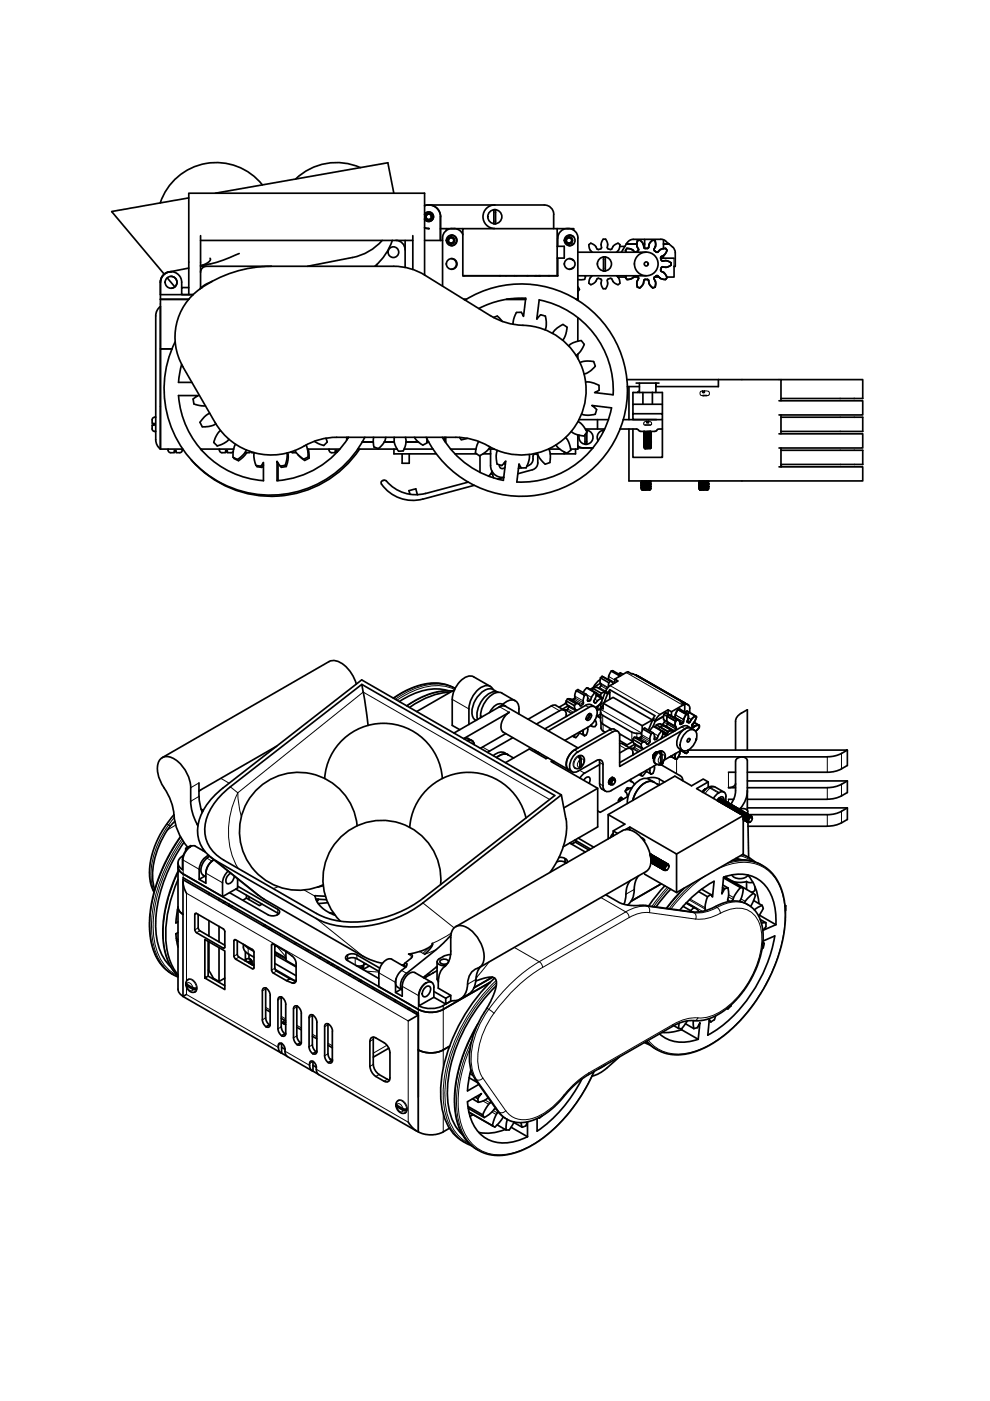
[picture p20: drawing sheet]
<svg xmlns="http://www.w3.org/2000/svg" width="210mm" height="297mm" viewBox="0 0 210 297" stroke-linecap="round" stroke-linejoin="round" font-family="sans-serif">
<!-- layer: Visible -->
<g fill="none" stroke="#000" stroke-width=".36">
<path d="M55.6 39.2a12.5 12.5 0 0 0-21.6 3.8M76.4 35.5a12.5 12.5 0 0 0-13.7 2.5M35.5 58.9l1.6 1.9M35.8 57.6a2.25 2.25 0 0 0-1.8 2.3M36.2 58.6a1.26 1.26 0 0 1 1.3 1.2 1.26 1.26 0 0 1-1.2 1.3M36.3 57.6h.1M36.3 57.6a2.25 2.25 0 0 0-2.3 2.3v14.1h2.5h-2.5v12.2M36.3 57.6a2.25 2.25 0 0 1 2.2 2.3v1.1M36.3 57.6l-.7 .1-.6 .3-.8 1-.2 .8v2.7h6.9h-2.4v-1.5h1.5M40 42l-16.3 2.8 11.1 13.3M40 56.8l-4.2 .9M42.5 50v11.2"/>
<path d="M42.5 56.5h15M42.5 51h45M43.8 56.5a1.26 1.26 0 0 0-1.3 1.2M45 59.6l-1.3 .6-1 .8M45.7 41l36.5-6.5 1.3 6.5M50.7 53.7l-4.7 1.9-3.5 .8 1.8-.9 .3-.4-.1-.3M57.5 56.5h26a12.5 12.5 0 0 1 6.6 1.8l13.9 8.6M57.5 56.5a25.1 25.1 0 0 0-17.1 6.6 12.5 12.5 0 0 0-1.6 14.6M79.9 56.1v.4M81 51a11.3 11.3 0 0 1-6.3 3.6l-9.5 1.9M83.2 51a12.5 12.5 0 0 1-3.7 5.5M83.9 51a2 2 0 0 1 2 2"/>
<path d="M85.9 51v5.7M87.5 50v7.1M90 45.5a1.01 1.01 0 0 1 1.5-.3 1.01 1.01 0 0 1 0 1.5 1.01 1.01 0 0 1-1.5-.3M90 58.3v-17.3h-50v21.5M90 51h3.8M90.4 45.4l-.2 .4 .1 .6 .4 .3 .6-.2 .2-.6-.2-.4-.5-.1-.4 .2M90.9 45.2l-.5 .3-.1 .5 .1-.4M90.9 45.2l.5 .2 .2 .4v.5l-.4 .4h-.5l-.4-.2-.2-.7 .3-.4M90.9 48.5h.1M90.9 45.2l-.5 .2M91 48.5l-1-.2 .9 .2M91 43.4a2.51 2.51 0 0 1 2.4 2.5"/>
<path d="M93.4 48.5h1.2M93.4 46v5M93.4 45.9a2.51 2.51 0 0 0-3.4-2.3l.9-.2 24.5 .1a2 2 0 0 1 2 2v3M95.1 50.5l-.2 .6 .3 .4 .6 .1 .5-.4-.1-.5-.4-.3-.5 .1-.3 .5 .2-.5 .4-.3 .4 .1 .3 .3-.1 .8-.4 .3-.7-.2-.2-.4zM95.6 50.2l-.5 .2M95.6 50.2h.1M95.7 49.8a1.13 1.13 0 0 1 1.1 1.2 1.13 1.13 0 0 1-1.1 1.1M95.7 54.8a1.13 1.13 0 0 1 1.1 1.2 1.13 1.13 0 0 1-1.1 1.1M95.8 48.5h.5M95.8 48.5a2 2 0 0 0-2 2v10.2M96.3 48.5a2 2 0 0 1 1.8 1.2M98.1 48.5h-3.5v.4"/>
<path d="M98.3 58.5h20M104.7 44.5v2.9M104.7 47.4h.4M104.7 44.5h.4M104.9 43.4a2.51 2.51 0 0 0-2.5 2.5 2.51 2.51 0 0 0 2.5 2.6M105.1 44.5v2.9M107.3 58.5h.1M109.5 58.5h.1M113.3 58.5h.1M114.4 58.5h.1M114.5 58.5h.1M118.1 48.5h-20v10h20.2"/>
<path d="M118.1 52.2h1.5v2.5h-1.5M118.1 48.5h3.5v.3M118.1 48.5v10M118.3 54.7v3.8M120.1 50.5l-.2 .6 .3 .4 .6 .1 .5-.4-.1-.5-.4-.3-.5 .1-.2 .6v-.5l.5-.4 .4 .1 .3 .3 .1 .4-.2 .4-.4 .3-.7-.2-.2-.4zM120.3 48.5a2 2 0 0 0-2 2v1.7M120.5 48.5a2 2 0 0 1 2 2M120.6 50.2l-.5 .2M120.6 50.2h.1M120.7 49.8l.9 .4M120.7 54.8l.7 .4M121.4 55.2h.2"/>
<path d="M121.6 51.8l-.9 .3M121.6 56.8l-.9 .3M122.5 50.5v13h-.3h.3M122.5 58.5h14.5M122.5 53.5h14.5M124 59.2l-1.5 .1M124 58.5l.1 .2M124.1 58.6l-.1 .6M124.9 51.9a.67 .67 0 0 1 1 0l.4 .3 .3 .6M124.9 51.9l.1 .9 .6 .7M125.6 58.5l-.6 .7a.6 .6 0 0 0-.1 .9 .6 .6 0 0 0 .8 .1l.6-.5 .4-.7 .5 .1 .3 .2-.1 .9 .3 .6a.53 .53 0 0 0 .7 .4M128 54.5h.3v3l-.3-.1z"/>
<path d="M128.4 50.7l.4 1v.9l.6 .3 .3-.1M128.4 50.7a.8 .8 0 0 0-.9 .8v1.1l-.6 .3-.3-.1M130.7 58.5l.6 .6 .1 1M131 58.7h1.7M131.4 52.2h1.1M131.4 51.9l-.1 .9-.6 .7M131.4 51.9a.83 .83 0 0 0-1.1 .1l-.6 .8M132.6 53.1l.2 .4M132.8 58.5l-.2 .3 .3 .5M132.8 51.7l-1.1 1.8M132.8 51.7h2.2M132.9 52.7l-.3 .4"/>
<path d="M132.9 52.7l1.1 .2 .6 .5M134.3 58.7h.9M134.6 58.5l-.7 .6-1 .2M134.6 53.4v.1M134.6 58.5h.1M134.9 58.5l.4 .3M135.1 51.1l-.1 .9 .4 .8M135.3 58.8l.1 .3M135.4 59.1l-.4 .8 .1 1M135.4 52.8l-.1 .3-.4 .4M135.6 50.9l.8 .8 .1 .8M135.6 50.9l-.4 .1"/>
<path d="M136.4 51.7h.3M136.5 52.5l.3 .2h.5M136.7 50.7h-2.4a1.64 1.64 0 0 0-1.5 1M137.3 59.2l-.7 .1-.2 .9-.8 .8M137.3 59.3l.2 .2M137.3 52.7l.2-.2 .1-.6 .3-.6a.58 .58 0 0 1 .8-.3 .58 .58 0 0 1 .3 .7v.6l-.3 .5M137.5 59.5l.2 .8 .7 .7-.7-.7zM138.7 59.1l.3 .7v.7a.5 .5 0 0 1-.6 .5M138.7 52.8l.1 .4 .4 .2h.3M138.8 58.8l-.1 .3M138.8 58.7h.9M139.5 58.5h-.4l-.3 .3"/>
<path d="M140.1 54.7h2.8M140.2 57.5l.6 .3 .3 .4a.62 .62 0 0 1 .1 .9 .62 .62 0 0 1-.9 0l-.8-.6M140.2 54.4l-.1 .3 .1 .5M140.2 56.8l-.1 .6 .1 .1M140.2 55.2l.3 .2 .6-.1 .8 .2a.52 .52 0 0 1 .4 .7M140.5 56.6l.8 .1 1-.5-1 .5zM140.5 56.6l-.3 .1M140.7 51.7h1.2M140.7 50.8v1.9M140.7 54.2v.3h-.6M140.7 50.8l-4-.1v1.9M140.7 50.8l.4 .3"/>
<path d="M141.1 51.1l.8 .6M141.4 53.1l-.5 .9-.7 .4 .7-.4zM141.4 53.1a.72 .72 0 0 0-1-.3l-.5 .2-.4 .4M141.9 51.7a2.29 2.29 0 0 1 1.3 1.9v2.9h-.3v2.2h-1.5M33 67v26.2a2.51 2.51 0 0 0 1 2M33 67a2.51 2.51 0 0 1 1-2v30.2M34 63.5h6M37.1 72.5a22.5 22.5 0 0 0 10.1 30.1 22.5 22.5 0 0 0 30.1-9.9M38.5 77.3l-.6 3.8M38.8 77.7l6.8 11.9a13.8 13.8 0 0 0 19.6 4.6 13.7 13.7 0 0 1 6.2-1.5h25.2M42.5 61h.3M98.4 63.5h.5"/>
<path d="M98.6 63.6a22.5 22.5 0 0 1 31.4 7.8 22.5 22.5 0 0 1-8.8 31.1 22.5 22.5 0 0 1-30.8-9.8M101.5 65.4a19.5 19.5 0 0 1 10-2.2l-.5 3.9-.1-.1a.94 .94 0 0 0-1-.8 .94 .94 0 0 0-.8 1l-.3 1.6M104 66.9a13.7 13.7 0 0 0 6.9 2.1M104.6 67.3l.3-.1a.81 .81 0 0 1 1.1 .4l.5 .6M107.4 63.5h4M110.9 69a13.8 13.8 0 0 1 12.7 17.9 13.8 13.8 0 0 1-20.7 7.3 13.7 13.7 0 0 0-6.2-1.5M115.6 69.9l.2-.7v-1.3a.85 .85 0 0 0-.9-1.1l-.3-.1-.8 1 .5-4.1a19.5 19.5 0 0 1 15.7 20.1M117.2 70.7l.4-.7 1-.8a.85 .85 0 0 1 1.4 0l.2 .2-.2 1.3-.3 .9-.4 .5M120.6 73.3l.8-.6 1-.3a.95 .95 0 0 1 1.5 .6l-.8 1.4-1 1M122.5 60.8l.1 .1a.6 .6 0 0 1-.1 .9M122.5 63.5v.2M122.5 67.4v5"/>
<path d="M122.5 75.1v.9M122.5 61.8v1.7M125.9 76.7l-1.6-.2-1.3 .4M125.9 76.7l.1 .2a.94 .94 0 0 1-.5 1.5l-1 .7-.7 .2M131.5 60.1a.81 .81 0 0 1-1.2-.1l-.7-1-.7 .2-.1 .3v.7l-.4 1M135.2 60.9l.4 .1M32.3 90.9a.6 .6 0 0 0 .7 .6M33 88.5a.94 .94 0 0 0-.7 1.3h.4v.4h-.4v.7M34 95.2h4.8M35.6 95.2a.6 .6 0 0 0 .6 .8M37.8 81.1h2.9M38.7 95.2a.94 .94 0 0 1-1.4 .8v-.5h-.3v.5h-.8"/>
<path d="M40.9 84.6l1.1-.7h-4.1a19.5 19.5 0 0 0 18 18v-3.8l-.6 .8M40.9 84.6l.2 1M41.1 85.6l1.2 .4h1.3M42.4 89.5l.1 .3a.91 .91 0 0 0 1.4 .7l.9-.2 1-.4M44.5 87.6l-1 .7-1.1 1.3M46.5 95.2a.92 .92 0 0 0 1.3 .8v-.5h.4v.5a1.38 1.38 0 0 0 1.3-.3M46.8 91.3l-.5 .4-.7 1.3a.85 .85 0 0 0 .3 1.4l.2 .1 1.1-.3 .9-.6 .4-.5M49.5 95.3l-7-.1 .3 .3M49.9 94.2l-.3 .9-.2 1a.85 .85 0 0 0 .7 1.2l.3 .1 .9-.7 .6-.7 .3-.6M52 95.9l.2 .1M52.3 96l-1.1 1.2a.83 .83 0 0 1-1.3 .1l-.3-.2M53 95.7v.3h-.8"/>
<path d="M53.3 95.8v.2h.6l-.1 .8 .2 1.1a.84 .84 0 0 0 1.1 .9h.2M54.4 98.7l.1 .2 1 .2M55.9 98.6l-.4 .5M58.9 98.2v3.7M60.5 98.7l-1.1 .1M60.8 96.1l.1 1-.4 1.6M61 96l.1 1.1-.2 1a.85 .85 0 0 1-1 .9l-.3 .1-.1-.3M61.7 95.8l1.1 .2M64.9 94.3l.4 1.8a.84 .84 0 0 1-.7 1.1l-.2 .2-1.1-.9-.8-1M65.2 95.2h6.9M65.3 95.2l.2 1.3a.73 .73 0 0 1-.7 1l-.2 .1-1.5-1.2M69.1 92.9l.1 .2a.76 .76 0 0 1-.4 1.2l-.2 .2-.5-.2-1.4-.7"/>
<path d="M69.8 95.2v.2M69.8 95.4a.97 .97 0 0 0 1.3 .5v-.4h.4v.4M73.5 92.7v.6M73.8 92.7v.2M73.9 92.7a19.5 19.5 0 0 1-15.2 9.2v-4.1l.7 1M75.8 95.2h8.4M76.2 95.2a22.5 22.5 0 0 1-35.6 2.3M76.8 93.7h2.3M79.2 92.7v1.3a.97 .97 0 0 0 1 1.1M81.5 93.7h2.1M81.8 92.7l-.3 1-1.3 1.4M83.5 95.2v1h9"/>
<path d="M83.6 92.7v.1M85.3 96.2v2h1.5v-2M85.7 95.2h6.1M86 92.7l.1 .9-.3 1.3a.88 .88 0 0 1-1.4 .7l-.7-1.3-.1-1.5M86.1 93.7h2.6M87.9 92.7l.7 1 1 .7M90.5 93v.9M90.5 93.7h.4M90.5 93.9l-.8 .5M93.8 92.7a19.5 19.5 0 0 0 12.9 9.1l.5-4-.3 .3a.82 .82 0 0 1-1.2 .4l-.3-.1M94.3 92.7v.8M94.5 92.7l-.1 1"/>
<path d="M95.5 95.2h5.4M96.5 96.2h4.5M97.4 92.7a.87 .87 0 0 0 1.4 .3l.3-.1M101.5 93.6l-.6 1.6a.83 .83 0 0 0 .6 1.3l.2 .1 1.1-.6 .6-.6 .5-.7M101.8 96.6v3.5M102.4 96.2h1.6M103.6 95.2h1.2M104 98.7a2.51 2.51 0 0 0 2.8 2.5M104 95.2v3.5M104.3 99.9l-.3 .6M105.5 95.5l-.3 1.1 .2 1.8M105.9 98.6a.65 .65 0 0 0 .4 .7 .65 .65 0 0 0 .8-.2"/>
<path d="M106.9 98.2l.2 .3M110.5 99.2l-.6 .1M111.9 98.8h-.2M112.2 96.4v.8l-.3 1.2a.84 .84 0 0 1-1.1 .8h-.3M113 96.7a1.63 1.63 0 0 1-1.1 2M113.1 96.2h.9M114 96.7a2.65 2.65 0 0 1-.4 2.5l-.7 .4-3.1 .8M114 96.7a.5 .5 0 0 0-.5-.5 .5 .5 0 0 0-.5 .5M116.4 95.2l.2 .7 .1 1.3a.84 .84 0 0 1-.8 1.1l-.3 .1-.7-.7-.7-1-.3-.7M116.4 95.2h2.3M116.7 96.2h2.9M117.9 94.3l.7 .8 .8 .6a.85 .85 0 0 0 1.4-.1l.2-.2"/>
<path d="M119.9 92.8l.7 1 .4 1.6M121.1 91.5l1.1 .6 1.6 .3M122 95.2v1h-2.4v-.4M122.5 95h3.2M122.5 92.2v3h-1.5M122.5 94.5l.6 .4 .6 .1M122.6 89.4l.9 .7 .9 1.5M122.8 89h6.2M124.1 91h4.1M124.2 81h.8l1.2 .4a.97 .97 0 0 1 .8 1.3l-.9 .5 3.9 .5M124.3 91.2a1.49 1.49 0 0 1 1.4 1.7 1.49 1.49 0 0 1-1.8 1.3 1.49 1.49 0 0 1-1.1-1.9M124.3 91.2h.1v.3"/>
<path d="M124.4 91.6v2.6h-.4v-2M124.4 91.6l-.5 .8M126.5 86.8l-1-.8 4.2 .5a19.5 19.5 0 0 1-20.1 15.7l.4-3.9 .5 .9M126.5 86.8l-.1 .3a.93 .93 0 0 1-1.2 .9h-1l-.9-.2M126.7 89v2M127.9 91.5v-.3h.2a1.49 1.49 0 0 0-1.3 2.2M131.4 91h3.5l.9 .4M132.1 89h7.1M132.9 80.5h19.4M133 82h2.6M133.3 91v11h49.6v-3h-17.7M133.3 82v7"/>
<path d="M134.2 87.7v-2h6.2v3.3h-6.2v-1.3h6.2M134.2 91v6h6.2v-6M134.9 81.2h4.8M135.2 83.1v.1M135.6 81.2v2M135.8 91.5h3M136.3 83.2v2.5M136.6 91.5h.1M136.6 91.7h.1M136.6 92h.1M136.6 92.2h.1M136.6 92.4v.1"/>
<path d="M136.6 92.7h.1M136.6 92.9v.1M136.6 93.2h.1M136.6 93.5h.1M136.6 93.7h.1M136.6 93.9v.1M136.6 94.2h.1M136.6 94.5h.1M136.6 94.7h.1M136.6 94.7l.1 .1M136.6 94.5l.1 .1M136.6 94.2l.1 .1"/>
<path d="M136.6 94l.1 .1M136.6 93.7l.1 .1M136.6 93.5l.1 .1M136.6 93.2l.1 .1M136.6 93l.1 .1M136.6 92.7l.1 .1M136.6 92.5l.1 .1M136.6 92.2l.1 .1M136.6 92l.1 .1M136.6 91.5l.1 .1M136.6 94.9l.2 .2M136.7 91.6h.1"/>
<path d="M136.7 91.8h.1M136.7 92.1h.1M136.7 92.3v.1M136.7 92.6h.1M136.7 92.8h.1M136.7 93.1h.1M136.7 93.3v.1M136.7 93.8v.1M136.7 94.1h.1M136.7 94.3h.1M136.7 94.6h.1M136.7 94.8v.1"/>
<path d="M136.7 95.1h.1M136.7 94.9h-.1M136.7 94.6l-.1 .1M136.7 94.3l-.1 .2M136.7 94.1l-.1 .1M136.7 93.9h-.1M136.7 93.6l-.1 .1M136.7 93.4h-.1M136.7 93.1l-.1 .1M136.7 92.8l-.1 .1M136.7 92.6l-.1 .1M136.7 92.4h-.1"/>
<path d="M136.7 92.1l-.1 .1M136.7 91.8l-.1 .2M136.7 91.6l-.1 .1M136.8 90.1h1.1M136.8 94.9h-.2M136.8 94.9h.5l-.6 .2M137.1 89.3v.3h.4v-.3M137.8 91.5l-1.1 .1M137.9 95l-1.2 .1M137.9 94.7l-1.2 .1M137.9 94.5l-1.2 .1M137.9 94.2l-1.2 .1"/>
<path d="M137.9 93.9l-1.2 .2M137.9 93.7l-1.2 .1M137.9 93.5l-1.2 .1M137.9 93.2l-1.2 .1M137.9 92.9l-1.2 .2M137.9 92.7l-1.2 .1M137.9 92.5l-1.2 .1M137.9 92.2l-1.2 .1M137.9 92l-1.2 .1M137.9 91.7l-1.2 .1M137.9 95l-1.1 .1M137.9 94.7l-1.2 .2"/>
<path d="M137.9 94l-1.2 .1M137.9 93.7l-1.2 .2M137.9 93.2l-1.2 .2M137.9 92.2l-1.2 .2M137.9 91.5l-1.2 .1M137.9 91.5h.1M137.9 91.7h.1M137.9 92h.1M137.9 92.2h.1M137.9 92.4v.1M137.9 92.7h.1M137.9 92.9v.1"/>
<path d="M137.9 93.2h.1M137.9 93.5h.1M137.9 93.7h.1M137.9 93.9v.1M137.9 94.2h.1M137.9 94.5h.1M137.9 94.7h.1M137.9 95h.1M137.9 94.7l.2 .1M137.9 94.5l.2 .1M137.9 94.2l.2 .1M137.9 94l.2 .1"/>
<path d="M137.9 93.7l.2 .1M137.9 93.5l.2 .1M137.9 93.2l.2 .1M137.9 93l.2 .1M137.9 92.7l.2 .1M137.9 92.5l.2 .1M137.9 92.2l.2 .1M137.9 92l.2 .1M137.9 91.7l.2 .1M137.9 91.5l.2 .1M138 95l-1.2 .1M138 95l-1.3 .1"/>
<path d="M138.1 94.9h-.8M138.1 94.6l-1.5 .1M138.1 94.3l-1.5 .2M138.1 94.1l-1.5 .1M138.1 93.9l-1.5 .1M138.1 93.6l-1.5 .1M138.1 93.4l-1.5 .1M138.1 93.1l-1.5 .1M138.1 92.9l-1.5 .1M138.1 92.6l-1.5 .1M138.1 92.4l-1.5 .1M138.1 92.1l-1.5 .1"/>
<path d="M138.1 91.8l-1.5 .2M138.1 91.6l-1.5 .1 .1 .1M138.1 94.8l-1.3 .1M138.1 93.8l-1.5 .1M138.1 93.3l-1.5 .2M138.1 92.8l-1.5 .1M138.1 92.3l-1.5 .1M138.1 91.6l-1.5 .1M138.1 91.6h.1M138.1 91.8h.1M138.1 92.1h.1M138.1 92.3v.1"/>
<path d="M138.1 92.6h.1M138.1 92.8v.1M138.1 93.1h.1M138.1 93.3v.1M138.1 93.6h.1M138.1 93.8v.1M138.1 94.1h.1M138.1 94.3h.1M138.1 94.6h.1M138.1 94.8v.1M138.1 94.9l-.2 .1M138.1 94.6l-.2 .1"/>
<path d="M138.1 94.4l-.2 .1M138.1 94.1l-.2 .1M138.1 93.9h-.2M138.1 93.6l-.2 .1M138.1 93.4l-.2 .1M138.1 93.1l-.2 .1M138.1 92.9h-.2M138.1 92.6l-.2 .1M138.1 92.4l-.2 .1M138.1 92.1l-.2 .1M138.1 91.8l-.2 .2M138.1 91.6l-.2 .1"/>
<path d="M138.3 83.2h2.1v2.5M138.3 83.2h-4.1v2.5M138.3 83.2v2.5M139.1 81.2v2M139.2 91.3l-.4 .1M140.4 91h-.8l-.4 .3M140.4 89v2M149 83.9h.9M149 82.9v.3h.3v-.3M149 82.9h.1M149.3 82.9h.1M152.3 80.5v1.5h-13.2"/>
<path d="M152.3 80.5h13.3M165.2 92h17.7v3h-17.7M165.2 85h17.7v3h-17.7M165.6 84.5h17.3v-4h-17.3v4.5M165.6 95.5h17.3v3h-17.3M165.6 88.5h17.3v3h-17.3M165.6 88v4M165.6 95v4M165.7 98.5v.5M80.9 102.6a8.1 8.1 0 0 0 8.7 3.2M81.4 101.8l-.5 .2v.6M81.4 101.8l.4 .1a8.3 8.3 0 0 0 8.4 2.7"/>
<path d="M86.9 104.8l-.2-.8 1.5-.4 .3 1.3M99.3 102.2l-9.1 2.4M100.6 102.9l-11 2.9M104 100.5l-.4 .4M104 100.5l.3-.1 .1 .2M104.4 100.6l.2 .7M106.8 101.2l-1.3 .4M135.9 102.2v.1M135.9 102.6h.1M135.9 102.9v.1M135.9 103.3h.1M135.9 103.3l.3 .2"/>
<path d="M135.9 103l.3 .1M135.9 102.6l.3 .2M135.9 102.3l.3 .1M136 103.6l.1 .2M136 102l.2 .1M136.2 103.5l-.2 .1M136.2 102.1h.1M136.2 102.4v.1M136.2 102.8h.1M136.2 103.1v.1M136.2 103.5h.1M136.2 103.2l-.3 .1"/>
<path d="M136.2 102.8l-.3 .1M136.2 102.5l-.3 .1M136.2 102.1l-.3 .1M136.2 103.6h.7zM136.2 103.6h-.2M136.9 103.6l-.8 .2h.8M137.1 102l-.9 .1M137.2 103.8h.2M137.6 102l-1.4 .1M137.7 103.7l-1.4 .1h.6M137.7 103.7l-1.5 .1 1.5 .1 .1-.2M137.7 103.3l-1.5 .2"/>
<path d="M137.7 103l-1.5 .2M137.7 102.6l-1.5 .2M137.7 102.3l-1.5 .2M137.7 103l-1.5 .1M137.7 102.3l-1.5 .1M137.7 102.3h.1M137.7 102.6h.1M137.7 103h.1M137.7 103.3h.1M137.7 103.7h.1M137.7 103.3l.2 .2M137.7 103l.2 .1"/>
<path d="M137.7 102.6l.2 .2M137.7 102.3l.2 .1M137.8 102l.1 .1M137.8 103.7l-.9 .1M137.9 103.5l-1 .1M137.9 103.1l-2 .2M137.9 102.8l-2 .1M137.9 102.4l-2 .2M137.9 102.1l-2 .1M137.9 103.5h.1M137.9 103.1h.1M137.9 102.8h.1"/>
<path d="M137.9 102.5h.1M137.9 102.4h.1M137.9 102.1h.1M137.9 102.1l-.2 .2M137.9 102.5l-.2 .1M137.9 102.8l-.2 .2M137.9 103.2l-.2 .1M137.9 103.5l-.2 .2M137.9 103.2l-2 .1M137.9 102.8l-2 .2M137.9 102.5l-2 .1M137.9 102.1l-2 .2"/>
<path d="M137.9 102.4v.1M148.2 102.3l.2 .1M148.2 102.2v.1M148.2 102.6h.1M148.2 102.9v.1M148.2 103.3h.1M148.2 102.6l.2 .2M148.2 103.3l.2 .2M148.2 103l.2 .1M148.2 103.6l.2 .2M148.2 102l.2 .1M148.4 102.1h.1"/>
<path d="M148.4 102.4v.1M148.4 102.8h.1M148.4 103.1v.1M148.4 103.5h.1M148.4 103.6h.8zM148.4 103.6h-.2M149.2 103.6l-.8 .2 1.6-.1M149.4 102l-1 .1M149.5 103.8h.1M149.8 102l-1.6 .2M149.9 103.7l-1.5 .1 1.5 .1 .1-.2M149.9 103.7l-1.4 .1"/>
<path d="M149.9 103.3l-1.7 .3M149.9 103l-1.4 .1-.3 .2M149.9 102.6l-1.7 .3M149.9 102.3l-1.4 .1-.3 .2M149.9 103.3l-1.5 .2M149.9 103l-1.5 .1M149.9 102.6l-1.5 .2M149.9 102.3l-1.5 .1M149.9 102.3h.1M149.9 102.6h.1M149.9 103h.1M149.9 103.3h.1"/>
<path d="M149.9 103.7h.1M149.9 103.3l.3 .2M149.9 103l.3 .1M149.9 102.6l.3 .2M149.9 102.3l.3 .1M150 102l.2 .1M150.2 103.5l-1 .1M150.2 103.2l-2 .1M150.2 103.1l-2 .2M150.2 102.8l-2 .2M150.2 102.8l-2 .1M150.2 102.5l-2 .1"/>
<path d="M150.2 102.4l-2 .2M150.2 102.1l-2 .2M150.2 102.1l-2 .1M150.2 102.1h.1M150.2 102.4v.1M150.2 102.8h.1M150.2 103.1v.1M150.2 103.5h.1M150.2 102.1l-.3 .2M150.2 102.5l-.3 .1M150.2 102.8l-.3 .2M150.2 103.2l-.3 .1"/>
<path d="M150.2 103.5l-.3 .2M58.7 158.2l-16.5 9.5M75.6 145a7.2 7.2 0 0 0-4.4-4.9h-1l-.4 .2-35.4 20.3M76.7 145.1l40.9 23.6-27.8 21.7a23.7 23.7 0 0 1-20.3 4.3l-2.4-1-19.7-11.4M78 153.8l-1.3-8.7-27.9 21.7M95 146.4a11.8 11.8 0 0 0-9.3 1.7l-1 .6M95.4 146.8a16 16 0 0 0-8.6 3.2M95.9 146.5h-2l-2.8 .6-2.4 1-2.5 1.6M96.4 146.2l-8.1 4.7M96.5 146l-1.5-.7-1.2-.3-1.2-.2-2 .1-2.1 .5-1.8 .7-3.3 1.9M99 157a1.01 1.01 0 0 1 1.5 .9M99.3 156.6l.7 .4"/>
<path d="M101.3 152.5a5.2 5.2 0 0 1 3.4-5.8l.9 .1a2.46 2.46 0 0 0-3.8 .2 5.4 5.4 0 0 0-1.6 4.9l.3 .5 .4 .3M101.9 151.7v.5M103.8 159.2l-.4 .3M103.9 145.5l-3.5-2a2.55 2.55 0 0 0-2.9 1l-1 1.5-.5 1.2-.1 1.1v5.5l1.6 .9M104.5 146.2a1.58 1.58 0 0 0-2.4-.5 5.9 5.9 0 0 0-2.7 4.6v3.3M106.4 147l2.8 1.6M106.4 146.9a2.55 2.55 0 0 0-2.9 1l-1 1.6-.5 1.1-.1 1.1M106.6 149.4a2.13 2.13 0 0 1 3-.5l.4 .8v.6M106.7 155.2l14.6 8.4M106.7 155.2a2.15 2.15 0 0 1 0-2.9l.6-.7 .7-.6-9.7 5.6 .6-.1 .4 .1M107 159.6l.7 .4M107 159.6a2.22 2.22 0 0 0-2.4 .6"/>
<path d="M107.2 149.7a1.86 1.86 0 0 0-3 .6l-.4 .8M107.2 149.7l15.4 8.9M107.2 149.7a1.25 1.25 0 0 0-1.3 .1l-9.6 5.6M107.2 149.7a1.36 1.36 0 0 0-1.5 .3M107.3 155.5l-5.4 3.2M108.7 156.4l-4.9 2.8M110 150.3v1.1M113.3 159l.2 .2M113.5 159.2l.7 .4M114 159.4l.4 .3M116.9 149.7l-4.9 2.8M116.9 149.7l.8-.2 1.9 1.1"/>
<path d="M120 148.9l-.2 .3M120 148.6l1.8 1 .2 .9-1.7-1zM120.1 151.5v.4M120.1 151.8h.1M120.1 151.5a.86 .86 0 0 0-.5-.9 .86 .86 0 0 0-.9 .1l-5 2.8M120.1 149.1l-1.6 .9M120.1 150.5l-.5 .1M120.3 148.2h.6l1.8 1.1M120.3 148.2l1.8 1M120.3 148.2l-.3 .4M120.5 149.6l-1.3 .8M120.6 149.6l-.2 .7-.2 .2"/>
<path d="M121.1 148.3h.2M121.8 155.8v.5l-.4-.2M121.9 148v-.6l.3-1 1.8 1-.4 1 .1 .8-.5 .4M121.9 148l-.7 .4M121.9 148l-.4 .6M122 150.5l.3 .1M122.1 149.2h.6l.3 .4h.3M122.1 149.2l-.3 .4M122.2 146.4l.4-.2 1.7 1M122.9 155.2v.2M123.6 146.8l.8-1 1.8 1.1-.7 .8-.3 .7M123.7 154.7v.8l.3 .5-1.1-.6-.8 1-.3-.1"/>
<path d="M124.3 147.2l.3 .5 .1 1M124.3 147.2l-.3 .2M124.4 145.8l.3 .1M124.5 152.4h-.2h.2M124.6 154.2l-.1 1.1-.2 .5-.4 .2M124.6 152.3l-.1 .1M124.6 151.5l.6-.2a.92 .92 0 0 1-.7 1.4 .8 .8 0 0 1 .1-1.2zM124.7 145.9l1.7 1M124.8 151.4a.61 .61 0 0 1 .1 .6 .61 .61 0 0 1-.6 .3M124.8 150l-8.6 4.9M124.9 150a1.08 1.08 0 0 1 1.2-.2 1.08 1.08 0 0 1 .5 1.2 3.9 3.9 0 0 1-1.7 3.1l-5.1 2.9M124.9 151.3l.1 .2"/>
<path d="M125 151.5v.1zM125 148.6l-.3 .1M125 151.3l-.1 .7-.6 .5M125.2 153.8l.3 .2M125.2 148.4l-.2 .2M125.7 146l.9-.3 1.7 1-.8 .3M125.7 146l1.8 1M125.7 146l-.2 .4M125.9 148.9l.3 .2 .1-.1M126.1 149.9a1.51 1.51 0 0 0-2-.3l-8.6 4.9M126.1 152.7l.2 .2a.69 .69 0 0 1 .1 .8 .69 .69 0 0 1-.8 .3l-.3-.3M126.2 146.8l.3 .1"/>
<path d="M126.4 147.3l1.3 .7M126.4 146.9v.8l-.5 1.1M126.4 147l.9 .5 .5 .5M126.4 150.2l.6 .2 .3-.1M126.5 147.3l-.1 .1 1.2 .7-.7 .3-.6 .6M126.5 150.1v.2M126.5 151.8l.8 .5M126.6 150.6h.1M126.6 149.8l-.1 .3M126.7 149.9v.4M127.1 145.8l-.2 .1 .2-.1M127.2 150.4h.1"/>
<path d="M127.2 144.1l-.9 .9-.5 .8M127.3 152.1v.1M127.3 144.9l-2.2 1.3M127.3 150.5l-.7 .1M127.3 151.4l-.8 .3 .8 .5v-.2M127.3 150v2.9M127.4 152.9l.2 .4 2 1.3M127.4 151.1l.4 .6 6.2 3.5M127.4 153.2l.1 1.4 .4 .4M127.5 149.1l-.8 .8-.2-.1M127.5 147l-.2 .4M127.6 148.7l-.5 .7-.5 .4"/>
<path d="M127.6 148.1l.1 .2M127.7 143.4l-.4 .3M127.8 148h.1M127.9 149.7l-.6 .3 .6 .3v-1.2l2.1-1.2 8.3 4.7v.2M127.9 149.1l8.3 4.8 2.1-1.3M127.9 149.5l-.1 .2M127.9 155l.4 .3M128.4 146.5l-.1 .3 .5 .3-.5-.3-.7 1.7-.2 1.5M129 145.6l.1-.9-1.8-1-.1 .8 .3 .7-.4 .6M129.2 154.7l-7.4 4.3a3.4 3.4 0 0 0-1.5 4l.3 .2a2.09 2.09 0 0 1-.2-2.7l1-1.2 .7-.5M129.3 154.7l.7-.2 1 .6M129.3 148.3v-1.5l-.5 .3-.7 1.8"/>
<path d="M129.3 146.2l9.5 5.5-.3 .6M129.3 146.2v.6l-.5 .3 .2-.3M129.3 146.2l-.3 .6M129.4 145.4l-.6 .4-.3 .7M129.4 144.4l-.3 .3M129.6 142.3l-.5 .9-.2 .9M129.6 142.3l1.8 1-.1 .1M129.7 144.5l-2-1.1 2.1 1.2 .2 .4M129.9 142.2l1.8 1M130 142.2l-.4 .1M130.3 144v.8M131.1 142.9l.4-.3 .6 .4"/>
<path d="M131.3 155.6l2.7 1.5M131.4 157l1.5 .9M131.4 157.7h.6M131.6 143.2l-.2 .1M132 157.7l1.8 1M132.8 158.8l-1.4 .8M132.8 158.8a.86 .86 0 0 1 1-.1 .86 .86 0 0 1 .4 .9v.5M133.2 142.4l.6 .4 .4 .1M133.2 142.4l-2.9 1.6 .7 .4-1.7 1M134 157.1l.2 .1M134 155.2l1 .3M134.2 156.7l1.7 1.1 .3 .8-1.8-1z"/>
<path d="M134.2 142.9l11.1 6.3-.8-.2 .7 .4M134.2 159.9l.1 .1M134.2 157.2l-1.5 .9M134.3 158.7h-.5M134.5 156.3l-.3 .4M134.7 157.8l-1.3 .7M134.7 157.8l-.2 .6-.2 .3M135 155.5h1M135.6 143.6l-.9-.5 11.2 6.3M135.6 143.6l9.7 5.6M135.8 156.3l-.4 .2M135.9 156.5l-.2 .2"/>
<path d="M136.1 156.1l-.2 .3M136.1 156.1l-.3 .2M136.2 153.9v1M136.2 158.6l.2 .2M136.2 157.3l-.3 .5M136.3 154.6l-.3 1 .1 .5M136.3 154.6l1.8 1-.3 .8v.8M136.7 154.4l1.8 1 .3 .6-.1 .7M136.7 154.3l-.4 .3M137.8 157.2l-.5 .6-.4-.4-.7-.1-1.7-1h.6l1.8 1.1M138.5 155.4l-.4 .2M138.5 152.3l-.1 .3 .5 .3 .1-.3"/>
<path d="M138.5 154l1.8 1-.5 .6-.5 1.1-.5 .1M138.5 154l-.7 1M138.6 154l2 1.1-.2 .9-.3 .7M138.7 156.7l.1 .1M138.9 159.8l-.2 .4M138.9 152.9l-.5-.3-.9 2.2M138.9 152.9l-.4 1.2M139.1 159.5h.2M139.2 153.7l.8-.2 .8 .4M139.2 153.7l.7 .4M139.2 153.7l-.2 .4M139.3 159.5h.1"/>
<path d="M139.3 159.6l-.5 .3-.2 .8M139.4 159.5a.89 .89 0 0 0-.8 .4 .89 .89 0 0 0 0 1M139.8 159.6l.3 .5v1.8l-.7 .2-.6-.3-.2-.3v-.7l.3-.7 .7-.7 .7-.2 .5 .4 .3 .5-.2 .9-.6 .8M139.9 154.1l-.2 .4M139.9 154.1l1.7 1 .9-.2M140 151.5l-.5 .4-.4 .7M140 159.4l.4 .6v1.7l-.3 .1M140 159.4v.5M140.1 159.4l-.3 .2M140.3 155l.3 .1M140.6 155.1l.8 .5 .1 .2M140.7 151.9l-1.8 1"/>
<path d="M140.8 151.5l-.1 1a.73 .73 0 0 1-.3 1.2M140.8 153.9l-.9 .2M140.8 151.5l.7 .4M140.8 153.9l1.7 1M141.1 151.1l.9 .5M141.1 151.1l.7 .5M141.1 151.1l-.3 .4M141.4 155.9l-.8-.5v.2l.7 .4M141.5 151.9l-.1 .9 .2 .4v.3M141.5 151.9l1.7 1M141.5 153.5l-.4 .6M141.6 150.5v.9"/>
<path d="M141.7 155.1l-.3 .5M141.8 151.6l2 1.1 .3 .4M141.8 151.6h.2M141.8 151.6l1.8 1M141.8 151.5l-.3 .4M142 151.6l1.8 1.1M142.4 150.9l-.8-.4-1.6 1M142.5 154.9l.3 .2M142.8 155.1h.1M143.1 152.1v.1M143.2 159.9v1l-1-.6 1 .6M143.2 159.9v1"/>
<path d="M143.2 152.9v1.1a.67 .67 0 0 1-.2 1M143.2 159.8v.1M143.6 152.6l.4 .2 .1 .3M143.6 152.6l-.4 .3M143.7 150.4l-.4 .8-.2 .9M143.8 150.4l.3-.1zM143.8 150.4l-.6 1-.1 .7M143.8 150.4l1.7 1.1-.5 .9-.2 .8-.4 .3h-.2M144 158.7l.7 .4M144 158.7a2.21 2.21 0 0 1 0-2.9 2.21 2.21 0 0 1 2.5-1.4 1.25 1.25 0 0 0-1.2 .1l-13.9 8-.1-7a.83 .83 0 0 0-1.3-.4l-7.5 4.3a3.4 3.4 0 0 0-1.5 4 1.09 1.09 0 0 0 1.5 .1l3.9-2.2M144.1 150.4l1.8 1M144.1 153.1l.1 .4"/>
<path d="M144.2 159.2l-.1 .7-.5 1M144.2 159.2h.1M144.4 159.1l.9 .5M144.5 159l-3.7 2.1M144.8 149.5l-2.4 1.4v.9M144.9 159.2l.3 .4 .3 .1-.3-.1zM144.9 159.2h.1M145.2 149.4v1.6M145.2 149.4l-.4 .1M145.3 149.2l.5 .2M145.3 149.2l-.2 .1M145.5 155.2a1.37 1.37 0 0 1 2-.2 3.3 3.3 0 0 1-2.4 4.2 1.26 1.26 0 0 1-.8-1.8 4.2 4.2 0 0 1 1.2-2.2z"/>
<path d="M145.5 159.7l.4-.3v-.4h33.8l-2.2 1.1-1.5 .3-32.2 .1M145.7 150.8l-.4 .3M145.7 150.8l1.7 1-.6 .5-.5 .8M145.8 156.7l.3-.1 .2 .2-.2 .4-.3 .1-.1-.2zM145.8 149.4l.4 .4v1.3M145.9 151.4v.8l-.2 .9 .4 .1M145.9 151.4h-.4M146.3 153.1l-.2 .1M146.8 153.6l-.1 .3 .1 .3h.2M147.2 153.2l1.1 .6h-.8l-.5 .4 .5-.4h.8zM147.2 154.8l-.7-.4a1.47 1.47 0 0 0-1.9-.3l-13.2 7.6M147.5 151.8l.2 .2"/>
<path d="M147.6 156.7v.2M147.7 152l-.4 .9-.5 .7 .4-.4M147.7 152l-.5 1.2M148.3 154.2l-.8 .8M148.3 153.8v.4M157.2 151.2l1.3-.7v8.5M157.2 151.2a2.2 2.2 0 0 0-1.2 1.7v6.1M179.7 159v3.3l-1.7 .9-1 .3-1.6 .2h-16.9M35.5 175.9a16.9 16.9 0 0 0-2.9 11.8l.2 .9M36.9 172.7l-1.7 2.2-1.2 1.9-1.1 2.5-.7 1.9-.4 2.3-.1 2.2 .3 1.7 .7 1.8M36.9 172.8a12.6 12.6 0 0 0-2.6-6.5 4.9 4.9 0 0 1-.3-5.4 2.66 2.66 0 0 1 3.7 .5 7.9 7.9 0 0 1 2.7 5.6 15.8 15.8 0 0 0 .3 4.9l1.2 3.2M36.9 172.8a11.8 11.8 0 0 0 2.8 6.8"/>
<path d="M37 174.2l-1.5 1.8M38.2 177.4l-2.6 4.4-2.1 4.6-1.3 4.7-.5 4.5 .3 4 1.1 3.2 .8 1.4 1.1 1.2 1.3 1 1.4 .7M39 178.6a31.2 31.2 0 0 0-5.9 19 11 11 0 0 0 3.1 7.4M39.4 179.9l.2 .2M39.7 179.6l.1 .1M40.6 179.4l-.2-.1-1 .6v.5M42.2 166l.1 3.9 .6 2.3M42.6 171.6l.5 .2M43 171.9l-.2 .2M48.9 166.8a12.4 12.4 0 0 0-5.5 9 7.2 7.2 0 0 0 4 6.5M75.7 175.1a12.5 12.5 0 0 0-15-11.1 12.5 12.5 0 0 0-9.3 16.2 12.5 12.5 0 0 0 17.1 7.4M93.8 165a12.5 12.5 0 0 0-12.5-11.6 12.5 12.5 0 0 0-12.5 11.6"/>
<path d="M107.7 160l1.2 .7M107.7 160a2.22 2.22 0 0 0-2.4 .6M111.5 173.4a12.5 12.5 0 0 0-13.2-9.6 12.5 12.5 0 0 0-11.4 11.6M116.1 160.6l-.3 .2-3.6-2-5 2.9M117.2 161.3l-.4 .1 9.9 5.7v8.2l-7.3 4.2M117.5 161.4l-.2 .3M119 168.5l-29.3 22.9M120 173.6l-1-5.1-42.3-24.3-29.4 22.8a12.4 12.4 0 0 0-5.4 9 7.2 7.2 0 0 0 4 6.5M120 173.6a15.6 15.6 0 0 1-3.4 11.4M120.8 178.7l.1 .1M120.9 178.8l3.2 1.8M121.9 178.1l3.3 1.9"/>
<path d="M122 178.5l2.9 1.7M122.3 178.4l-1.2 .5M122.6 177.7l3.3 1.9M122.6 160.5l.3 .5v1.8l-.7 .2-.4-.2M122.9 160.8v-.5l.3 .6v1.6l-.3 .2M122.9 160.3l-.3 .2M123.3 160.2l.4 .3 .2 .8-.3 .9-.5 .5M123.8 165.4a.81 .81 0 0 1 1.3-.4v.7l-.2 .4M124 163.9l-1 1.1M126.4 161.3a.86 .86 0 0 1 1-.1 .86 .86 0 0 1 .5 .9l-.1 4.5a1.08 1.08 0 0 0 .6 1.1 1.08 1.08 0 0 0 1.2-.1l9.7-5.5M126.7 167.1l-7.2 4.2M127 161.1l.1 .6v4.5"/>
<path d="M127.1 162.1l-3.1 1.8M127.1 166.2a1.5 1.5 0 0 0 1.3 1.5M129.1 166.1l.1 .1M129.1 165.6v.5l.2 .1M129.4 165.1l-.3 .7v.3l.2 .2M129.5 165.5v.8l.2 .1 .3-.1M129.5 165.2l-.2 .4M129.7 164.9h.3M129.7 165.3l-.2 .5M129.8 164.9h.1M129.8 164.8v.1M129.9 165.5l.2-.1h.3a.61 .61 0 0 1-.1 .6 .61 .61 0 0 1-.6 .2z"/>
<path d="M129.9 165.1l-.3 .6v.4M129.9 165.1h.3l.2 .2M129.9 165.1l-.3 .4M130 176.7l-.6 .9M130 177.3v-1.1l2.5-1.5-3.6-2v5.2M130 176.2l.9 .5M130.1 165h-.4l-.4 .5-.1 .6 .2 .2M130.1 165h.1M130.1 165l-.1-.1a.95 .95 0 0 0-.8 1.3l.2 .1M130.2 165.3l-.5 .3-.1 .5M130.2 165h-.4l-.5 .5v.6l.3 .3M130.3 165.1h-.4l-.4 .4"/>
<path d="M130.5 165.6l-.2-.3h-.3l-.4 .8M131.2 169.5v.5M131.3 169.4l.2 .4M131.6 169.1l.4 .2M131.9 169.3l-.5 .3M132 176.1l-35.4 20.4M132 176.1a3.4 3.4 0 0 1 3.8 1.3 6.7 6.7 0 0 1 2 6.5l-.8 .9-35.4 20.4M132.2 169.4l-.5-.4-.5 .5M132.6 175.9l.9-.5v.6M132.6 167.9l.3 .3 .2 .7M133.2 168.8l-5.9 3.4-.6-.3M133.3 168.5l-.3 .2"/>
<path d="M133.5 175.4l9.9 5.7v8.1M133.6 167.1l-1 .6M133.6 165.5l.4 .3M133.7 165.2v.5l.5 .2 .3 .4M134 167l-.7 .1a.39 .39 0 0 0-.4 0 .39 .39 0 0 0-.2 .4l-.1 .4M135.9 177.6l.5 .2M136 163.9l-.1 .6-.4-.3M136.1 177.7l.6 .5M137.1 163.3l-.1 .2M137.2 165.1a3.6 3.6 0 0 1 3.7 .7M137.8 162.9v.6l.3 .7-1.1-.7-.8 1h-.3M138.5 160.7v.1"/>
<path d="M138.5 160.1h.1M138.5 160l-.1 .5 .2 .3-.1-.3 .1-.5 .3-.5h.5l-.6 .4-.2 .8M138.6 165.8a2.57 2.57 0 0 0-4.1 .6l-.8 1.1-.5 1.1-.2 1.8M138.6 165.8l1.2 .7M138.6 165.8a2.95 2.95 0 0 0-3.4 1.6l-.6 1.1-.4 1.2M138.7 162.4l-.1 1.1-.1 .4-.4 .3M139.3 166.2l.5 .2M139.6 162.1h.1M140.3 162.2l3.8 2.2a.89 .89 0 0 1 .6 1.1M140.6 161.5v.3M140.6 161.8a.66 .66 0 0 1-.9 .4l-.1-.1M142.5 160.5h-.6"/>
<path d="M143.6 160.9h-.4M144.7 165.2v.3M149.2 167.8l-.2 .2 .2-.2M149.2 167.5l-.1 .1M149.4 167.4l-.2 .1M149.5 167.3l-.3 .2M149.7 167.2l-.8 .7M150.2 165.8l-2.5 1.4 9.9 5.7v8.2l-14.2 8.1-6.7-3.9M150.2 166.9v-1.1l-1.1-.6-2.5 1.4-3.5-2-14.2 8.1M151.3 169.3l1-1.2a.9 .9 0 0 1 1.1-.2 .9 .9 0 0 1 .5 1v1.1h-.4l-.4 .4M152.4 169.6l-.2 .2M152.6 169.2h.1"/>
<path d="M152.8 169.5l-.4 .4 .2-.2M152.8 169.3l-.5 .1M152.8 169.3h.1M152.8 169.5l-.4 .4M152.8 169.5l.4 .1M152.8 169.3h-.3l-.4 .4 .2-.3a.61 .61 0 0 1 .7-.5 .61 .61 0 0 1 .5 .8M152.9 169.9l-.2 .2M153 169.4h-.4l-.4 .4M153 169.4h-.4l-.3 .4M153.1 169.5h-.3M153.3 169.8l-.4 .4 .2-.2M153.3 169.8l-.3 .5"/>
<path d="M153.3 169.6h-.4l-.3 .4 .1-.2M153.3 169.8h.4M153.4 169.7l-.4-.1-.4 .4M153.5 169.7h-.4l-.3 .4M153.5 170.2l-.2 .2M153.5 169.7h.1M153.5 167.9l-1.8-1-.8-.2-1.1 .4-.7 .9M153.5 169.7h-.3l-.4 .4M153.6 170.3l-.1 .2M153.6 169.8h-.3M153.8 170.1l-.3 .4M153.8 169.9h-.3l-.4 .4 .2-.2"/>
<path d="M153.8 170.4l-.2 .2M153.8 169.9h.1M153.8 170.1l.5 .1M154 170l-.4 .1-.3 .3M154.1 170.1l-.3-.1-.5 .4M154.2 170.1h-.4M154.3 170.7l.2-.2-.3 .4zM154.3 170.4l-.3 .4 .2-.2M154.3 170.2h-.3l-.4 .4M154.3 170.7l-.1 .2M154.3 170.2h.1M154.4 170.5l-.4 .4"/>
<path d="M154.4 170.5h.4M154.4 170.3l-.3-.1-.4 .5M154.5 169.5h1.1M154.5 167h1.5M154.5 163.7h1.5M154.5 170.3h-.3l-.4 .4 .2-.2M154.5 170.8l-.2 .2M154.5 170.3h.1M154.6 170.4l-.4-.1-.4 .5M154.7 170.9l-.2 .2M154.7 170.4h-.4M154.9 171l-.2 .2"/>
<path d="M154.9 170.5h-.4M155 171.1l-.1 .3M155.1 170.6l-.4 .1-.4 .4M155.1 170.7l-.3-.1-.4 .5M155.2 171.2l-.2 .3M155.3 170.7h-.4l-.4 .4M155.3 170.8l-.3-.1-.5 .5M155.4 171.3l.2-.1-.3 .4zM155.4 171.1l-.4 .4M155.4 170.8h-.4l-.3 .5 .4-.5 .4 .1M155.4 171.3l-.2 .3M155.4 170.8h.1"/>
<path d="M155.4 171.1l-.3 .4M155.4 171.1h.5M155.6 170.9h-.3l-.4 .5M155.6 171.4l-.2 .2M155.6 170.9h.1M155.6 171.2h.4M155.7 171h-.5l-.3 .4M155.8 171l-.4 .1M155.8 171h.1M155.8 171.3l-.4 .4M155.8 171.3h.4M155.9 171.4l-.3 .4 .1-.3"/>
<path d="M155.9 171.1l-.3 .1M155.9 171.6l-.2 .3M155.9 171.1h.1M156 166.1a1.24 1.24 0 0 1-1.5 .9M156 171.4l-.4 .4M156 161.3v6.4a5.7 5.7 0 0 1-1 2.9l-.5-.1M156 171.4h.4M156.1 171.5l-.3 .4M156.1 171.2h-.3M156.1 171.2h.1M156.1 171.5h.4M156.3 171.8l-.2 .3"/>
<path d="M156.3 171.6l-.4 .4 .2-.3M156.3 171.3l-.4 .1M156.3 171.3h.1M156.3 171.6l-.3 .4M156.3 171.6h.4M156.4 171.9l.2-.1-.3 .4zM156.5 171.7l-.4 .4M156.5 171.4l-.4 .1M156.5 171.7l.3-.1a1.37 1.37 0 0 1 1.7 .4v.6M156.5 171.9l-.2 .3M156.5 171.4h.1M156.5 171.7h.4"/>
<path d="M156.6 171.5l-.3 .1M156.6 172l-.1 .3M156.6 171.5h.1M156.7 171.8h.4M157 172.2l-.2 .3M157 171.7l-.4 .1M157.2 171.8h-.3l-.4 .5M157.3 171.9h-.4l-.4 .4M157.4 171.9h-.4l-.4 .5 .2-.3M157.4 172.4l-.2 .3M157.4 171.9h.1M157.4 172.2l-.4 .4 .2-.3"/>
<path d="M157.4 172.2h.4M157.4 172l-.3-.1-.4 .5M157.5 172.3l-.3 .4M157.5 172l-.3 .1-.4 .4M157.5 172h.1M157.5 172.3h.5M157.6 173.8h.1M157.6 173.6l.2 .3M157.6 172.9l-14.2 8.2M157.6 172.1h-.4l-.4 .4M157.7 172.1l-.3 .1M157.7 172.1h.1"/>
<path d="M157.9 172.5l-.4 .4 .2-.3M157.9 172.2l-.4 .1M157.9 172.7l-.3 .5M157.9 172.2h.1M157.9 172.5l-.4 .4M157.9 172.5h.4M158.1 172.6l-.5 .7M158.1 172.3l-.4 .1-.3 .4 .1-.3M158.1 172.8l-.3 .5M158.1 172.3h.1M158.1 172.6l-.5 .8v.3l.3 .2M158.1 172.6h.4"/>
<path d="M158.1 172.4h-.3l-.4 .4M158.2 172.4l-.3 .1M158.2 172.9l-.2 .5M158.2 172.4h.1M158.4 172.8l-.5 .7v.4l.2 .2M158.4 172.5l-.3 .1M158.4 173l-.2 .5M158.4 172.5h.1M158.4 172.8l-.5 .8 .1 .4 .2 .1M158.4 172.8h.5M158.5 165.6h21.2v2.4l-1.3 .7M158.5 171.3h21.2v2.4l-1.7 1-1.5 .4-17.9 .1"/>
<path d="M158.5 161.3v10.5M158.5 167h16.9M158.5 161.3a1.32 1.32 0 0 0-1.3-.9 1.32 1.32 0 0 0-1.2 .9M158.5 167.7a5.2 5.2 0 0 1-1.7 3.8h-.2M158.6 173.5l-.1 .8 .2 .1 .4-.1M158.6 172.6l-.4 .1-.4 .5-.1 .4 .2 .4M158.6 173.2l-.3 .4M158.6 172.6h.1M158.6 174.3l.1 7.5M158.7 172.7h-.4l-.4 .5-.1 .5 .2 .3M158.7 172.7l-.3 .1M158.7 173.2l-.2 .5"/>
<path d="M158.7 172.7h.1M158.9 173.5l.2-.2h.3a.61 .61 0 0 1 0 .7 .61 .61 0 0 1-.6 .2zM158.9 172.8l-.3 .1-.4 .4-.1 .6 .2 .3M158.9 172.8l.1 .1M159 173.1l-.3 .4v.6l.3-.8 .4-.1 .1 .4M159 173.1l.3-.1 .1 .3M159 173.1l-.4 .4M159 173.1h.1M159 172.9h-.3l-.5 .5-.1 .6 .3 .2M159.1 172.9l-.4 .1-.3 .5-.1 .5 .2 .3M159.1 172.9h.1M159.2 173h-.5l-.3 .5-.1 .6 .3 .2"/>
<path d="M159.2 173.2l-.4 .4-.1 .5M159.3 173l-.3 .1-.4 .4M178.4 168.7l-1.4 .6-1.6 .1-16.9 .1M179.7 171.3l-1.7 .9-2 .5h-17.3M179.7 165.6l-2.2 1.1-2.1 .3M37.3 198h.1M37.4 199l.3 .2M37.4 199.4l.3 .2M37.6 192.9l.1 .1M37.7 197.7l-.4 .3 .4 2.8M37.7 184.7l-1.3 3.1-.8 2.7-.8 3.2-.3 3.2 .1 2.5 .6 3.3 1.1 2.4 1.4 1.9M37.7 183.8a1.81 1.81 0 0 0 1.1 1.5"/>
<path d="M37.7 183v26.7M37.7 186.5a26 26 0 0 0-2 16.1 10.5 10.5 0 0 0 2 4.1M38.8 186.9v24.4l20.7 11.9M38.8 193.9l-.4-.3a1.62 1.62 0 0 1-.7-1.3l-.4 3.4 .4-.3M38.8 186.5l.1 1.4 .6 1.5M38.8 185.3l8.4 4.8 3.2-1.8v-2M38.8 185.3l49.9 28.7M42 193.9v2.8l.4 .6M42.4 197.3l5.3 3.1M43.1 185.6l.5 .3M43.1 180.1v.3M43.5 180.6h.1"/>
<path d="M43.5 180.6l-2.3-1.3-.6 .1-.7 .4-.7 .8-.4 1-.1 2.8a1.6 1.6 0 0 1-1-1.5 1.6 1.6 0 0 1 1.1-1.5M43.6 185.1v2.1l-1.4-.8 1.2-.6M43.9 181.9a2.97 2.97 0 0 0-1.1 3.4l.3 .2M44.1 199.6v7.4l3.6 2M44.3 181.4a3.3 3.3 0 0 0-2 2.9l-.1 2.1M44.3 189.3v.4M44.3 195.2v3.3M44.3 199.7v6.2M44.4 181.5l-.5 .5M44.6 181.7l10.1 8.1M45.3 182.3l-.7 .6-.6 .8-.3 1.5a3.5 3.5 0 0 1 1.7-2.9M45.9 182.5l21.1 12.2a19.1 19.1 0 0 0 14.1 .9 24.6 24.6 0 0 0 8.6-4.2"/>
<path d="M46.4 190.5v.4M46.4 196.4v3.3M47.3 196.9l-5.6-3.2h-.3l-.1 3.4 .2 .5 5.8 3.4M47.3 196.9l.4 .6v3.3M47.7 191.2l-.4 .2M48.4 184.7l-.6 .7-.6 1.3v3.4M48.6 191.7v.4M48.7 189.3l8.1 4.7M48.9 185.1a1.59 1.59 0 0 0-.8 2.2 1.43 1.43 0 0 0 1.6-1.6M49.3 192.1l-.4 .2M50 199.2l3.5 2.1M50 199.3l-.2-.1-.2 .3v3.2"/>
<path d="M50 188.5l9.1 5.2M50.3 199.5v2.8l.2 .5 3.3 2M50.4 187.9l8.5 4.9 .4 .5a1.71 1.71 0 0 1-2.4 .7M52.3 190.4l2.7 1.6 .6-.3M52.3 189.8v.6l-.8 .5M52.8 190.1v.6M54.7 189.8l1.3 .8M55.9 190.6l21.7 12.5 1.7 .7 1.8 .4M56.2 196.1l-.4 .2M56.3 196.2l-.4 .2M62.7 199.9l-.3 .2M66.8 190h2.2"/>
<path d="M66.8 189.9v.1M66.8 190l.5 1.4 1 1.1 1.2 .8 1.5 .7M67 190.6l2.2 .2M67.3 190.6l-.2 .3M67.5 190.7l-.3 .4M68.5 187.8l-1.2 .3M69.5 191.4l-2 .2M69.8 193.5l.9 .1M93.4 187.6a12.5 12.5 0 0 0-16.7-12.9 12.5 12.5 0 0 0-4.5 20.6M95.6 198.3l-2.6 2.6-6.8 5.5M118 182.8l1.1-.2 .6 .2M118.5 181.8l1.2 .2"/>
<path d="M119.7 182.8l.3 .2M119.7 182l.2 .1M119.9 182.1a.53 .53 0 0 1 .3 .8M128.4 189.7l3.4 1.9 1.7 .3 2.2 .1M133.7 186.7a5.8 5.8 0 0 0-1.1 3.8l-.3 1.2M134.5 188.6a3.8 3.8 0 0 1-1.5 3.3M135.4 185.7l-.7 1.2-.2 1.7M135.7 192h1.3l9.8 1.3M137.9 181.3h.1M137.9 181.1l.1 .1M137.9 181.1h.1M137.9 181.3l.4 .1"/>
<path d="M137.9 181.3v.1M138 181.5l.1-.1zM138 182.9h.1M138.1 181.2h-.3l.4 .1M138.1 181.7l-.1 .1M138.1 181.2h.1M138.1 181.4l.4 .1M138.1 182.7l.2 .4M138.1 183l-.1-.2 .2 .2M138.1 183h.1M138.2 182.7l.2 .4M138.3 181.3h-.4"/>
<path d="M138.4 181.6l-.4 .7 .3-.5M138.4 181.4h-.3M138.4 181.9l-.2 .5M138.4 181.4h.1M138.5 181.7l-.5 .6M138.5 181.7h.4M138.6 181.5h-.3l-.3 .3M138.6 182l-.3 .5M138.6 181.5h.1M138.7 181.6l-.4-.1-.3 .4M138.8 182.1l-.3 .4M138.8 181.6h-.4"/>
<path d="M139 182l-.5 .7v.3l.2 .3M139 181.7h-.3l-.3 .3-.3 .7M139 182.2l-.3 .5M139 181.7h.1M139 182l-.5 .8v.3l.3 .2M139 182h.4M139 181.8l-.3-.1-.3 .3-.2 .7M139.1 182.3l-.2 .5M139.2 181.8h-.4l-.4 .5-.1 .6 .2 .3M139.2 183.3l.2 .4M139.2 183.5v.1M139.2 183.3l.3 .4"/>
<path d="M139.2 181.9l-.4-.1-.4 .5-.1 .6 .3 .3M139.3 182.4l-.2 .5M139.3 181.9l-.3 .1M139.5 182l-.4 .1-.4 .4v.6l.2 .3M139.5 182.5l-.3 .5M139.5 182h.1M139.6 182.1l-.4-.1-.4 .5-.1 .6 .2 .3M139.7 182.6l-.3 .5M139.7 182.1h-.4l-.3 .4-.2 .7 .2 .3M139.7 183.6l.2 .4M139.7 183.9h.1M139.7 183.6l.3 .4"/>
<path d="M139.8 182.2l-.4-.1-.4 .5-.1 .6 .2 .3M139.8 182.7l-.2 .5M139.9 182.2h-.4l-.3 .4-.2 .6 .2 .3M139.9 182.3l-.3-.1-.4 .4-.2 .6 .3 .4M140 182.5l-.4 .8 .1 .6M140 182.8l-.2 .5M140 182.6l-.3 .3-.1 .5v.4l.2 .1M140 182.3l-.5 .2-.3 .8M140 182.6h.5M140.1 182.4l-.3-.1-.3 .2-.3 .8M140.2 182.9l-.3 .5M140.2 182.4h-.3l-.4 .5-.1 .6 .2 .3"/>
<path d="M140.2 187.4l-6.4 3.7M140.3 182.5l-.4-.1-.4 .5-.1 .6 .2 .3M140.4 183l-.3 .5M140.4 182.5h-.4M140.5 182.9l-.4 .7v.3l.2 .3M140.5 182.6h-.2l-.3 .2-.3 .8M140.5 183.1l-.2 .5M140.5 182.6h.1M140.6 182.9l-.5 .7v.5l.3 .1M140.6 182.9h.4M140.7 182.7l-.3-.1-.3 .2-.4 .8M140.7 183.2l-.2 .5"/>
<path d="M140.8 182.7h-.4l-.4 .5-.1 .6 .2 .3M140.8 184.5h.1M140.8 182.8h-.4l-.4 .5-.1 .5 .3 .3M140.9 183.3l-.2 .5M140.9 182.8l-.4 .1M141 187.8l-3.4 4.2M141.1 183.2l-.5 .7 .2 .6M141.1 182.9l-.4 .1-.4 .4v.6l.1 .3M141.1 183.4l-.3 .5M141.1 182.9h.1M141.1 183.2l-.5 .9 .1 .3 .2 .1M141.1 183.2h.4"/>
<path d="M141.2 183h-.4l-.4 .4-.1 .6 .2 .3M141.2 183.7l.2-.2h.4a.61 .61 0 0 1-.1 .7 .61 .61 0 0 1-.6 .2zM141.3 183.3l-.4 .6 .1 .4 .1-.4 .3-.5h.3l.1 .3M141.3 183l-.4 .1-.4 .5-.1 .5 .2 .3M141.3 183.3l.3-.1 .2 .3M141.3 183.3l-.4 .4M141.3 183.3h.1M141.4 183.1l-.4-.1-.4 .5-.2 .6 .3 .3M141.5 183.1l-.4 .1M141.5 183.4l-.4 .3-.1 .6M141.6 183.2h-.3l-.3 .3-.2 .6 .2 .4 .4-.1M141.6 183.2h.1"/>
<path d="M142.2 188.5l-3.1 3.8M144.8 192.2l1.7 .9M145 188.3l-1.9 2-1.8 2.3M145.5 191.5l1.9 1.1M146.5 193.1l-.1 .2M146.5 193.1l.6-.7 .7 .4 .4 .6M146.8 193.3a9.2 9.2 0 0 0 5.7-1.5 6.1 6.1 0 0 1 7.2 .9l1.3 1.8 .7 2.5 .1 2.2-.5 3.1-1 3.2-1.5 2.9-2.2 3-2 2.1-2.3 1.6-2 .9-1.8 .4-3.1 .1-2.4 .9-18.5 10.6-2.9 2.3-4.4 4.6-2.7 2-1.6 .6-1.6 .5h-1.5l-1.5-.3a6.6 6.6 0 0 1-2.7-2.1l-5.4-7.7a12.5 12.5 0 0 1 .5-9.4l1.2-2.6 2.2-3.8 .8-1.8 .4-1.6-.2-1-.3-.3-.6-.2-1.6 .2-1.7 .6M148.1 189l1.9 1.1M148.8 188.5l1.9 1.2 .4 .5 .3-3.4a24.4 24.4 0 0 0-7.3 6.1M150 190.1l-.5 1.7v1.3M150.8 189.7l-.8 .4M153.2 188.2l.4 .2"/>
<path d="M153.2 187.6l1.1 .7 .2 1.4-.2 1.2 .2 .2M153.4 186.1l3.6 2.1M153.4 186l-.3 3.5 .5-1.1M153.4 186a7.5 7.5 0 0 1 9.7 2.9 12.7 12.7 0 0 1 1.4 7.1M153.5 186l4.1 2.3-.2 1.4-.5 1.4M153.9 186.2v-.3l.5 .5M154.3 186.4l.1-.1 5.3 3.1-1.2 1-.7 1M154.4 188.2l-.8 .2M155.2 182.5l1.7-.2 1.8 .1a9.3 9.3 0 0 1 7.5 8.1l.3 3-.2 3.5-.6 3.5-.8 2.7-1.8 4.2-1.9 3.4-2.5 3.6-2.1 2.4-2.6 2.4-2.9 2-2.7 1.4-2.5 .8-2.6 .3-2.3-.4-2.2-1-1.8-1.5M155.2 185.5a2.27 2.27 0 0 0 3.4 .1M155.3 186.8l1.5 .3 1.5-.2M155.4 190.7l-.2 .3"/>
<path d="M156 182l1.2 .3M157 188.2l-1 1.2-.6 1.3M157 188.2l.6 .1M157.5 181.1l.9 .5M158.3 186.9l.6 .2h.7M158.3 186.9v1.7M158.4 181.6l1.7 1.2M158.5 185.5a10.3 10.3 0 0 1 2.4 6.1M159.7 189.4a.85 .85 0 0 1 .2 1.3l-.8 1.5M159.8 190.9l1.8 1.1-1.7 .9M160.1 188.1v.5M160.1 188.6a.76 .76 0 0 1-.8 .6"/>
<path d="M161 194l3.5 2.1-2.8 1.2 .7-.8M161.2 195l1.2 .6-1 .1M161.6 191.9a1.22 1.22 0 0 1-.2 1.5l-.6 .8M161.8 199.5l2.5-1.1a31.2 31.2 0 0 1-13 20.3l-1.2 .8M162 200l-.2-.1 .2 .1M162.4 195.6v.8M166.4 191.9l.2 .1M166.5 192.1l.1-.1-.1 1.1M37.7 209.7a1.8 1.8 0 0 0 1.1 1.5M39.4 208.8l.4 .9 .4 .5 .6 .2 .7-.2M39.5 208.6v.3l1.4 .8 .7 .1M39.5 210.8l-.7 .5"/>
<path d="M40 207.6l-.4 .4-.2 .6 1.5 .9h.7v.3M41.1 209.5l.5 .3M44.1 207l-.7 .4v-8.2l4.3 2.4v8.2l-4.3-2.4M44.2 205.7l1.1 1.9M45.1 207.4l1.3 .7 1.3-.7M46.4 200.9v7.2M47.7 200.8l-.2 .2h-.2M49.6 202.7l.4 .6M51.6 200.8l.2 .6a4.4 4.4 0 0 0 2 1.6M51.6 200.2v.6M51.9 200.3l.5 .6 1.4 .8M51.9 203.7h.1"/>
<path d="M52 201.8v1.7M52.2 203.4l-.3 .3M52.2 203.3a.61 .61 0 0 1 1 .4 .61 .61 0 0 1-.6 .2 .61 .61 0 0 1-.5-.4zM52.5 204l.6-.2 .1-.2-.2-.2 .3 .3-.2 .4M52.8 202.3v1M53 203.4l.4 .4M53.1 204.1l-.3 .1M53.2 203.7l-.1 .2-.5 .1M53.4 203.8l-.1 .3-.3 .2M53.4 204.1l-.2 .3M53.4 204.2l-.1 .3 .1-.2M53.4 204.5h.1"/>
<path d="M53.4 203.8l-.2 .2-.3 .2M53.4 203.9l-.3 .4M53.4 203.7l-.2 .4M53.5 201.3l.3 .6v3.5h-.3l-3.5-2M53.8 204.4l-.2 .2M55.6 210.1v6.1M55.6 210.1l.3-.6a1.31 1.31 0 0 1 1.4 1.5v6.2l-.3 .5h-.6M55.6 216.2a1.99 1.99 0 0 0 .8 1.5M56.3 214l1 .6M56.3 215.8a1.99 1.99 0 0 0 .8 1.5l-.7 .4M56.3 209.5v6.3M57.1 217.3l.2 .1"/>
<path d="M57.6 200.4v5.3M57.9 200.2l2.8 1.6 1.3 .9M57.9 200.2l-.1-.1-.2 .3M58.3 202.4l4.5 2.6M58.3 201.8l2.3 1.3M58.3 204.3l4.5 2.6M58.3 200.4v4.9M58.3 205.3l.3 .6 2.9 1.6-.8 .4-2.8-1.6-.3-.6M58.3 205.5l4.3 2.5M58.6 200.5l-.3 .2M59.2 211.4a1.31 1.31 0 0 1 1.4 1.5v6.2l-.3 .6a1.43 1.43 0 0 1-1.4-1.6v-6.1zM59.6 215.9l1 .5"/>
<path d="M59.6 217.7a1.99 1.99 0 0 0 .8 1.5M59.7 211.4l-.1 6.3M60.3 216.9l-.3 .1M60.5 216.4l-.3 .1-.3 .3 .7 .4M60.6 219.2h-.2l-.7 .4M60.6 216.8l-.5 .2M60.6 201.7v1.9l2.2 1.3M61.5 207.5l1.2 .5M62 202.7l.6 .9 .2 .7M62.7 208h.1M62.8 204.3v3.5M62.8 207.8l-.1 .3-.4 .4-1.6-.6"/>
<path d="M62.9 217.8l1 .5M62.9 219.6a1.99 1.99 0 0 0 .8 1.5M63 213.3l-.1 6.3M66.2 219.7l1 .5M66.2 215.4v6.1M66.3 215.2l-.1 .2M67.2 216.8v6.1M67.2 216.7l-.2-.7a1.16 1.16 0 0 0-1.3-.8l-.2 .6v6.1a1.37 1.37 0 0 0 1.4 1.5l.3-.5M68.1 203l-.4 .2M68.8 217.7l.2-.6a1.31 1.31 0 0 1 1.5 1.5M68.8 217.7v6.1M69.6 217.1l-.1 6.3a1.99 1.99 0 0 0 .8 1.5"/>
<path d="M69.7 203.9l-.4 .2M70.5 218.6v6.2M70.5 204.4l-.3 .2M71.8 205.1l-.3 .2M73.6 203.3l.9-.3 .8 .1 5 2.9M73.6 203.6l6.7 3.9M73.7 202.5l-.4 .6 .4 .5M73.7 203.3l-.2 .2M73.7 202.5h-.1M73.7 202.4l1.2-.2 .8 .2M74.3 206.6l-.3 .2M75.7 202.5l4.8 2.8"/>
<path d="M76.5 207.8l-.4 .2M76.5 207.8v.4M76.7 204.8l.4 .2M77.1 205l-.6 .3M77.1 205v.5M77.1 204.6a1.99 1.99 0 0 1-1.6 .1M77.6 204.4l-.5 .2M78.3 204.8l-1.3 .8M79.2 219.9l-.1 .4M80.3 206.3v2.9l8.4 4.8M83.8 212v.4M83.9 208.3v2.1l1.1-.7"/>
<path d="M84 207.4l-.1 .9M85.2 205.7a2.97 2.97 0 0 0-1.1 3.4l1.2 .8a2.76 2.76 0 0 1 .9-3.6M85.6 204.6h.1M85.7 204.6h-.6M85.7 204.5v.2l.3 .4M85.9 204.1l-.2 .3M85.9 205l-2.8-1.6a2.33 2.33 0 0 0-2.6 1.9l-.2 1M86.3 204.4l-.2 .5-.9 .8M86.6 216.4l2.1-1.2-49.9-28.7v-.4l49.9 28.7v25.2M86.6 202.3l3.6-1 1.2-.8 .3-.4-.3 .8-1.4 1.4M86.6 202.3a.56 .56 0 0 1 .8 .4l-.2 .4M86.9 213.8l-.4 .2"/>
<path d="M87.2 203.2l-1.3 1M88 206.2l3.5 2.1M88 206.2a2.33 2.33 0 0 0-2.5 2l-.2 .9v2.1l-1.4-.8M88 214.4l-.3 .2M88.3 214.6v.4M90.1 209.4a.65 .65 0 0 1 1.1-.1 1.54 1.54 0 0 1-1.4 2 1.42 1.42 0 0 1 .3-1.9zM90.2 206.9l.2 .2M90.8 206.4l.3 .3M92 209.3v2.1l-3.2 1.9 .1-2.9 .5-1 .9-.9a1.04 1.04 0 0 1 1.1-.2 1.04 1.04 0 0 1 .6 1M92 211.4l2.5 1.5M92 210.2l2.5 1.5M92.5 205.1l.2 .1"/>
<path d="M92.7 205.8l-2.8 1.5M92.7 204.9l-3 2.3M92.7 203.9v3.7M92.7 207.6l.3 .5M94.5 211.7l1.1-.7v1.3l-1.1 .6zM95.1 203.9a1.02 1.02 0 0 0-.9-.6 1.02 1.02 0 0 0-.9 .6 1.1 1.1 0 0 0 1.7 .3M95.5 202.4l-1.2 .2a1.95 1.95 0 0 0-1.6 1.4l.7 .6 1.1 .1M95.6 211l-2.7-1.5a5.6 5.6 0 0 1 1-4.2l.4-.4a3.9 3.9 0 0 0 1.3-3.3v-2.8a2.13 2.13 0 0 1 .9-2.3 2.13 2.13 0 0 1 2.5 .1 7.5 7.5 0 0 1 3.5 7.2 2.2 2.2 0 0 1-1.8 1.7 3.6 3.6 0 0 0-1.6 3.2 3.2 3.2 0 0 1-3.5 3.6 6.3 6.3 0 0 1-6.8 1M100.9 207.6a3.6 3.6 0 0 1-1.6 3.2l-1.7 1M101.3 217.1l-2.2 4.2-1.6 4.6-.9 3.8-.2 4 .4 3.6 .6 1.9 .7 1.5 .8 1.2 1.1 1.1 2.4 1.4 1.5 .4 1.5 .2 3.1-.4 1.7-.5 2-.9 3-2 3.4-3 2.9-3.3 2.7-4.2 1.8-3.5M101.8 205l-.6 1.2-.3 1.5M103.9 208.3l-9.9 5.7a5.9 5.9 0 0 1-5.3 0"/>
<path d="M104.4 207.2l-3.9 2.2M104.9 207.4a35.8 35.8 0 0 0-11.5 24.1 12.3 12.3 0 0 0 3.8 9.9l1.6 1 1.1 .5M105.2 209a34 34 0 0 0-10.3 22.7 12 12 0 0 0 3.2 8.9M139.8 219.2a7.9 7.9 0 0 0 8.3 1.1M143.9 218l.6 .1M144 216.9l-.1 1.1-1-.5M144.5 218.3l3.5 2.1M144.5 218.3l-1.9 .5-2.3 .1M144.5 218.1v.2M145.7 216.5l-1.2 1.7M147 216.4l.1 1.7-1.8-1M147.1 218.1a1.49 1.49 0 0 0 1.3-1.3l-.4 3.6"/>
<path d="M150.4 216.5l.3 .2-.3-.6-.3 3.4M151.7 215.4v.2a1.23 1.23 0 0 1-1 1M154.1 213.8l.2 .1M155 213v.2l-.7 .7M162 200l-.2 1-.2 .2M59 221.6l.2-.4a1.2 1.2 0 0 1 1.2 1.3M59 221.6v.5M59 222.1a1.15 1.15 0 0 0 .7 1.2M59.7 222.1l.7 .4M59.7 223.3l1.1 .6M59.7 221.2v2.1M59.7 221.2h.1"/>
<path d="M60.4 222.5v.4a1.26 1.26 0 0 0 .5 1.1l5.3 3M63 221.5h.6l.3-.5v-6.2l-.2-.7a1.11 1.11 0 0 0-1.2-.8l-.3 .6v6.1a2.04 2.04 0 0 0 .8 1.5M63.7 221.1l-.7 .4M63.7 221.1l.2 .1M65.6 225.5v.4M65.7 225.9a1.15 1.15 0 0 0 .7 1.2M65.7 225.5l.2-.5a1.2 1.2 0 0 1 1.2 1.3M66.2 221.5a1.99 1.99 0 0 0 .8 1.5M66.4 225.1h.1M66.4 225.9l.7 .4v.4a1.26 1.26 0 0 0 .5 1.1M66.4 227.1l1 .6M66.4 225.1v2"/>
<path d="M67 223l-.7 .4M67 223l.2 .1M67.6 227.8l20.7 12M68.8 223.8a1.99 1.99 0 0 0 .8 1.5M69.5 221.6l1 .6M70 224.5l.5 .2M70.5 225l-.2-.1-.7 .4M70.5 224.8l-.3 .5h-.6M79.1 220.4v5.3M79.1 225.7a2.73 2.73 0 0 0 1.3 2.1l2.2 1.2M82.4 222.2l-3.3 1.9M82.7 228.5a.76 .76 0 0 1-.4 .8 .76 .76 0 0 1-.9-.1 4.2 4.2 0 0 1-2.9-2.6l-.1-5.8a.75 .75 0 0 1 .4-.8 .75 .75 0 0 1 .9 .1 4.1 4.1 0 0 1 2.9 2.6l.1 5.8"/>
<path d="M83.9 234.4l.4 .9 .4 .5 .6 .3 .8-.2M84 234.3l.1 .3 1.4 .8h.6M84.6 233.3l-.5 .4-.1 .6 1.5 .8h.6v.3M85.7 235.2l.4 .2M86.6 237.9l.9 1.3 1.2 .8M95.3 239.2a6.1 6.1 0 0 1-6.6 .8M95.3 221.8a6.2 6.2 0 0 1-6.6 .8M99.2 234.6l3.1 1.8M99.3 235l3.4 1.9M99.5 228.5l1.8 1M99.6 235.9l5 2.9M99.6 227.6l.7 .4"/>
<path d="M99.8 226.8l-.7 4.5 2.4-1.4M100.2 233l1.2 .7M100.3 236.3l-.6 .4M100.8 232.6l.5 .3M101.3 232.9l.8-1-3 1.7a9.4 9.4 0 0 0 4 7.8 8.9 8.9 0 0 0 8.8-.4M101.3 232.9l.1 .8M102.3 236.4l.4 .5M103.5 232.7l-.9 .6-1.2 .4M103.9 233.8l-.8 1.1-.8 1.5M104.1 233.5l-.2 .3M104.4 238.7l.5 .3M105.1 235l-1.4 1.3-1 .6"/>
<path d="M105.4 238.5l1.9 1.1M105.6 235.7l-.7 1.3-.5 1.7-5-2.9M106.7 236.8l-.6 1-1.2 1.2M107.1 239.5a9.8 9.8 0 0 1-5.6 .6M107.6 237.3l-.3 1v1.3M108.4 239l3.4 2M108.9 238l1.8 1M109 237.9l-.6 1.1a.95 .95 0 0 1-1.1 .6M110.5 238l.2 1M110.7 239a1.38 1.38 0 0 0 1.1-1.2v3.2M114.3 237h.1M114.3 236.9l.1 .1"/>
<path d="M115 236.6l-.6 .4M123.4 228.7a29.8 29.8 0 0 1-9.5 11.1v-2.6M128.4 225.7l-1.5 .9M131.3 224.1l-3.7 3.1-1 .6-1.1 .4M136.6 221l1.2 .5"/>
<circle cx="36.3" cy="59.9" r="1.26"/>
<circle cx="83.4" cy="53.5" r="1.13"/>
<circle cx="90.9" cy="45.9" r=".56"/>
<circle cx="95.6" cy="51" r=".56"/>
<circle cx="95.8" cy="56" r="1.13"/>
<circle cx="95.8" cy="51" r="1.13"/>
<circle cx="104.9" cy="45.9" r="1.49"/>
<circle cx="120.6" cy="51" r=".56"/>
<circle cx="120.8" cy="56" r="1.13"/>
<circle cx="120.8" cy="51" r="1.13"/>
<circle cx="128.2" cy="56" r="1.49"/>
<circle cx="137" cy="56" r=".43"/>
<circle cx="137" cy="56" r="2.51"/>
</g>
<g fill="#000">
<circle cx="98.3" cy="58.5" r=".18"/>
<circle cx="105.9" cy="58.5" r=".18"/>
<circle cx="109" cy="58.5" r=".18"/>
<circle cx="111.7" cy="58.5" r=".18"/>
<circle cx="113.4" cy="58.5" r=".18"/>
<circle cx="113.7" cy="58.5" r=".18"/>
<circle cx="114.1" cy="58.5" r=".18"/>
<circle cx="114.3" cy="58.5" r=".18"/>
<circle cx="116.3" cy="58.5" r=".18"/>
<circle cx="136.1" cy="103.8" r=".18"/>
<circle cx="136.2" cy="103.8" r=".18"/>
<circle cx="137.7" cy="103.9" r=".18"/>
<circle cx="137.8" cy="103.7" r=".18"/>
<circle cx="148.4" cy="103.8" r=".18"/>
<circle cx="149.9" cy="103.9" r=".18"/>
<circle cx="150" cy="103.7" r=".18"/>
<circle cx="150.2" cy="102.1" r=".18"/>
<circle cx="150.2" cy="103.2" r=".18"/>
<circle cx="150.2" cy="103.1" r=".18"/>
<circle cx="150.2" cy="102.8" r=".18"/>
<circle cx="150.2" cy="103.5" r=".18"/>
<circle cx="150.2" cy="102.5" r=".18"/>
<circle cx="124.4" cy="152.4" r=".18"/>
<circle cx="139.2" cy="159.5" r=".18"/>
<circle cx="149.4" cy="167.4" r=".18"/>
<circle cx="154.9" cy="170.5" r=".18"/>
<circle cx="157.6" cy="173.8" r=".18"/>
<circle cx="159" cy="173.1" r=".18"/>
<circle cx="137.8" cy="181" r=".18"/>
<circle cx="141.3" cy="183.3" r=".18"/>
</g>
<!-- layer: Visible Narrow -->
<g fill="none" stroke="#000" stroke-width=".21">
<path d="M142.9 54.7v1.8M135.6 82.9l-.4 .2M137.1 89.3l-.6 .3v.4l.3 .1M137.5 89.3l.6 .3 .1 .4-.3 .1M149 82.9l-.4 .1-.2 .3 .1 .4 .5 .2M149.3 82.9l1 .1v.7l-.4 .2M95.9 148.3l3.5 2M95.9 146.5a15 15 0 0 0-9.6 3.2M96.4 145.9a10.1 10.1 0 0 0-9.3 .1l-3.6 2.1M96.4 146.2a11 11 0 0 0-10 .9l-2.2 1.3M96.5 145.9a11 11 0 0 0-10.3 .9l-2.4 1.4M101.9 151.7l.4 .3"/>
<path d="M102.3 158.4l1.5 .8M105.9 149.8l2.1 1.2M116.9 149.7l1.7 1M119.8 150.5l1.3 .8M120.1 150.5l1.2 .7M120.4 150.3l1.2 .7M120.6 149.9l1.5 .9M121.3 148.3h-.1M121.8 148.3l1.8 1M121.8 159l.7 .4M121.9 147.6l1.7 1M121.9 148l1.8 1"/>
<path d="M122.9 149.4l.4 .2M123.2 155l.4 .2M124.1 149.6l.7 .4M124.3 147.2l1.1 .7M124.6 148.6l.1 .1M124.6 148.4l.4 .2M124.6 148l.6 .4M125.2 153.8l.2 .1M125.9 148.7l.4 .3M126.1 148.2l.6 .4M126.1 152.7l.1 .1M126.6 150.6h.1"/>
<path d="M126.9 150.4h.1M127.1 145.8l1.3 .7M127.3 144.8l1.6 .9M127.3 150.4l8.7 5M127.4 149h.1M127.4 145.4l1.2 .7M127.5 145.1l1.3 .8M127.8 151.7v1.8M127.9 153.6v1.4M128.4 146.5l.6 .3M129 143.9l1.3 .8M129.1 143.4l1.2 .8"/>
<path d="M129.2 154.7l.8 .4M129.3 145.4l10.7 6.1M130 144.9h.1M131.4 158l1.4 .8M132.8 142.6l12 6.9M133.9 158.7l1.4 .7M134 155.2v1.9M134.2 142.9l10.6 6.1M134.3 158.7l1.1 .6M134.5 158.5l1.2 .7M134.7 158l1.5 .9M135 155.5v.8"/>
<path d="M135.2 143.3l10.6 6.1M135.8 156.3l.2 .1M135.9 156.4l1.8 1.1M136 155.7l1.8 1M136.1 156.1l1.7 1.1M137 157.6l.4 .2M137.5 154.7l-.1 .1M138.5 155.4l1.1 .6M138.5 152.3l.5 .3M138.7 156.7l.1 .1M138.7 156.5l.4 .3M138.8 156.2l.6 .3"/>
<path d="M140.3 156.4l.1 .1M140.4 159.3a1.73 1.73 0 0 0-1.5 2.6M140.6 153.5l2.4 1.4M140.6 159.4a1.73 1.73 0 0 0-1.5 2.6M140.7 152.5l.7 .4M140.8 153.9l-.9 .2M140.8 153.1l2.5 1.5M140.9 152.8l2.5 1.5-1.8-1M141.4 152.9l1.8 1.1M141.5 151.9l-.1 1M141.8 151.6h.2M143.1 159.9h.1"/>
<path d="M143.1 152.1l1.8 1M143.2 151.6l1.7 1-1.7-1M144.1 153l.6 .4M144.2 153.4l.2 .2M144.5 154.1l.7 .4M144.9 159.2h.1M145.7 153l.3 .2M145.7 153.1h.1M145.8 152.8l.5 .3M145.9 152.2l.7 .4M146.8 153.6l.6 .3M146.8 154.1l.2 .1"/>
<path d="M178.4 159.8v3.2M35.3 174.7l.4 .2M36.1 175.1l-.4-.2a17.6 17.6 0 0 0-3.6 12.2l.6 1.9M36.9 173.3l-1.1 1.6M37.2 174.9l-1.7 1.1M38.3 177.5a33.2 33.2 0 0 0-6.5 19.9 10.7 10.7 0 0 0 4.6 9.1M38.5 177.9a33.3 33.3 0 0 0-6.3 19.8 10.7 10.7 0 0 0 4.6 9M38.7 178.2a32.2 32.2 0 0 0-6.1 20 10 10 0 0 0 5 8.6M40.3 179.5l.1 .1a3.5 3.5 0 0 0-1.6 2.7M42.1 174.5l-.4 .2M42.2 166l-1.8 1M42.2 168.9l-1.8 1"/>
<path d="M42.7 167.4l-.5 .4M42.9 171.7l-.2 .1M42.9 172.2h.1M46.8 165l1.8 1.1M48.8 166.8l1.6 1.3 26.6-21.4 39.5 22.8M51.2 173.1l-.5-2.2-.3-2.8a17 17 0 0 0 .1 16M122.9 163.3l1.1 .6M123 161.1l-.4 .5a.72 .72 0 0 0 .1 1.1l.3-.1M123.2 160.9h.2a.82 .82 0 0 1 .1 1.3l-.3 .3M123.3 160.2a1.73 1.73 0 0 0-1.5 2.5M123.5 160.2a1.73 1.73 0 0 0-1.5 2.6M127.1 161.7l.7 .4"/>
<path d="M127.1 166.2l.7 .4M130 177l-.2 .4M131.6 169.1l.3 .1M131.7 169.1h.1M133.6 165.6l.3 .1M133.6 165.7h.1M136.7 178.2v.3M137.4 163.1l.4 .3M139.8 165.2v1.2M140.1 160.2l-.4 .5a.72 .72 0 0 0 .2 1.1l.2-.1M140.4 160h.2a.82 .82 0 0 1 0 1.4l-.2 .2M143.4 160.9v3.1"/>
<path d="M149.2 167.5h.1M149.4 167.3v.1M149.9 167.1h.7l-1.1 1.2M150.1 166.9l.6 .1M150.7 167l-.1 .1 1.7 1M150.7 167l1.8 1M151.7 166.9l-.4-.1-.6 .2M152.4 169.3h.1M152.6 169.4h.1M152.8 169.5h.1M152.9 169.6h.1M153.1 169.7h.1"/>
<path d="M153.3 169.8h.1M153.5 169.9v.1M153.6 170h.1M153.8 170.1h.1M154 170.2v.1M154.2 170.3v.1M154.3 170.4l.1 .1M154.5 163.7v3.3M154.5 169.5v.8M154.5 170.5h.1M154.7 170.7h.1M154.9 170.7v.1"/>
<path d="M155 170.8l.1 .1M155.2 170.9l.1 .1M155.4 171.1h.1M155.6 171.2h.1M155.8 171.2v.1M155.9 171.4h.1M156.1 171.5h.1M156.3 171.6h.1M156.5 171.7h.1M156.6 171.8h.1M156.8 171.9h.1M157 172h.1"/>
<path d="M157 171.3v.2M157.2 172.1h.1M157.4 172.2h.1M157.5 172.3h.1M157.6 173.5h.1M157.7 172.4h.1M157.8 173.6h.1M157.9 172.5h.1M157.9 173.7h.1M158.1 172.6h.1M158.1 173.8h.1M158.2 172.7h.1"/>
<path d="M158.3 173.9h.1M158.4 172.8h.1M158.6 172.9h.1M158.8 173h.1M158.9 173.1h.1M159 173.1h.1M159.1 173.3h.1M159.1 174.3h-.1M175.4 160.5v3.2M175.4 167v2.5M175.4 172.7v2.5M178.4 166.3v2.4"/>
<path d="M178.4 172v2.5M37.7 185a27.4 27.4 0 0 0-2.8 16.4 10.8 10.8 0 0 0 2.8 5.6M38.7 182.3l.1 .1M38.8 182.4l3.4 1.9M38.8 182.4v3.7M41.7 193.7l-.4 .2M42 196.7l-.7 .5M42.4 197.3l-.7 .4M43.6 185.1l3.6 2.1M43.9 182l1 .6M45.9 182.5l10 8.1M50 199.2l-.4 .3"/>
<path d="M56.5 196.3l-.4 .2M56.8 196.5l-.4 .1M57.2 196.7l-.3 .2M57.3 196.8l-.4 .2M57.3 196.8l-.3 .2M57.8 197l-.4 .2M57.8 197.1l-.3 .2M57.9 197.1l-.4 .2M58.9 192.8v.8M59 188l-1.1 .4M59.5 198l-.1 .3M64.5 188.7l2.3 1.3"/>
<path d="M67 194.7l10.1 8.1M89.7 191.4l6.6 5.3M93.4 187.3l.2 .1M95.7 197.8l-4 2.2M119.7 182v.8M119.9 182.1v.8M127.4 190.3l5.3 3-18.4 10.6M134.5 188.6l-1.8 1M136.7 185v.3M136.9 192l.4 .2 9.9 1.3M137.6 193.5l9.9 1.4M137.7 193.5l-1.8 .1-1.9 .6-19 10.9"/>
<path d="M137.7 193.5a1.08 1.08 0 0 0-.4-1.3l-1.2-.1-1.3 .3-2.1 .9a1.56 1.56 0 0 1 .7 1.2M137.9 181.3h.1M138.1 181.4h.1M138.1 182.7h.1M138.3 181.5v.1M138.3 182.8h.1M138.4 181.6l.1 .1M138.5 182.9h.1M138.6 181.7v.1M138.7 183h.1M138.8 181.8h.1M138.8 183.1h.1"/>
<path d="M139 182h.1M139 183.2h.1M139.1 182l.1 .1M139.2 183.3h.1M139.3 182.1v.1M139.4 183.4h.1M139.5 182.3h.1M139.5 183.5h.1M139.7 182.4h.1M139.7 183.6h.1M139.8 182.5h.1M139.9 183.7h.1"/>
<path d="M140 182.5v.1M140.1 183.8h.1M140.2 182.7h.1M140.3 183.9h.1M140.4 182.8h.1M140.4 184h.1M140.5 182.9h.1M140.6 184.1h.1M140.7 183h.1M140.9 183.1h.1M141.1 183.2h.1M141.3 183.3h.1"/>
<path d="M141.4 183.5h.1M141.4 184.4l-.1 .1M141.5 188.1l-3.3 4.1M141.8 188.3l-3.2 3.9M145.4 188.1l-2.1 2.1-1.9 2.4M145.6 191.3l3.4 1.9M146.1 190.8l3.4 2M146.3 190.6l3.2 1.9M146.8 193.3l.4 .2M147 187.2a33.2 33.2 0 0 0-5.1 5.5M147.2 193.5a1.08 1.08 0 0 1 .3 1.3M149.5 185.7a30.8 30.8 0 0 0-7.2 7"/>
<path d="M151.7 192.2l.3 .2M152 184.3a10.3 10.3 0 0 1 10-.3 10.8 10.8 0 0 1 4.5 9.1 33.8 33.8 0 0 1-8 21.4 24.5 24.5 0 0 1-12.2 8.7 8.3 8.3 0 0 1-8.9-2.7M152 192.4a1.57 1.57 0 0 1 .7 1.2M152 192.4l-1.4 .7-1.4 .4h-2M152.7 193.6a8.6 8.6 0 0 1-5.2 1.2M152.7 193.6a5.8 5.8 0 0 1 6.9 .1 8.1 8.1 0 0 1 1.8 7.2 20.1 20.1 0 0 1-9.1 13.8 8.8 8.8 0 0 1-5.6 1.1l-1.9 .5-2.1 .9M154.1 183.1a9.6 9.6 0 0 1 7.7 .5M154.3 190.8l.5 .3M154.3 191.1h.2M154.4 190.1l1 .6M154.5 189.7l1.1 .6M155.1 182.5a8.9 8.9 0 0 1 6.3 .9"/>
<path d="M156.9 191l.6 .3M157 181.4l1.3 .5 1.2 .7M157.1 190.6l.9 .5M157.3 181.2l1.7 .7M158.7 191.9a6.6 6.6 0 0 0-6.7 .5M39.5 208v-18.6l47.1 27.1v21.4l-19.5-11.2M39.5 209.3v1.5l19.5 11.3M39.6 209l.2 .6a.72 .72 0 0 0 1 .4l.1-.3M39.6 208.7l.1-.2a.82 .82 0 0 1 1.1 .6l.1 .3M39.9 207.7a1.73 1.73 0 0 1 1.5 2.6M40 207.6a1.73 1.73 0 0 1 1.5 2.6M47.7 200.8l-.4 .2"/>
<path d="M50.3 202.3l-.7 .4M50.7 202.9l-.7 .5M52.6 201v1.2M53.8 205.2l-.3 .2M56.3 213.6l1 .5M56.3 209.7l-.7 .4M56.3 215.8l-.7 .4M57.9 200.2l-.3 .2M58.3 202l2.3 1.2M58.3 202.2l2.3 1.2M58.3 200.5h.2M58.3 205.3l-.7 .4"/>
<path d="M58.6 205.9l-.7 .4M58.7 200.6l1.9 2.3M59.6 215.5l1 .5M59.6 211.6l-.7 .4M59.6 217.7l-.7 .4M62.7 208l-.7 .4M62.9 217.4l1 .5M62.9 213.5l-.7 .4M62.9 219.6l-.7 .4M64.7 201.4l.8 .1M66.2 219.3l1 .5M66.2 215.4l-.7 .4"/>
<path d="M68.8 203.4l-.2 .3M69.5 217.3l-.7 .4M69.9 204l-.4 .2M71.1 204.7l-.4 .2M73 205.8l-.5 .1M73.6 202.5v.8M73.7 202.5v.8M75.2 207.1l-.2 .2M75.3 203.1v1.5M75.7 202.5v.8M76.3 205.2l.8-.2-.4 .4M76.5 208.1v.1"/>
<path d="M76.5 208.1l-.1 .1M76.8 204.8h.1M77.1 204.1v.5M77.6 205.9l2.7 .2M79 209.2l.5 .7M80.3 206.3l3.6 2M83.6 211.9v.4M85.2 205.7l1 .7M85.3 209.1l3.4 2M85.9 204.2l.4 .1-.3 .7M86.6 202.3l.8 .6M88.7 211.1h.1"/>
<path d="M88.7 211.1v3.7M90.4 208.4h-.1a2.68 2.68 0 0 0-1.6 2.7M90.8 200.9l-1.1 1.2-.7-.4M92.5 201.4l-2.5 .9-.3-.2M94 213.2v13.3M100.9 207.7l-1.8 1M100.9 218a30.1 30.1 0 0 0-4.3 17.9 10.3 10.3 0 0 0 4.5 7.8M101 207.1h.1l-.2 .3M103.2 213.8l.4 .2M103.6 214l1.1 .8M103.6 214a17.6 17.6 0 0 0-3.6 12.2l.6 1.9 .5 .8a1.12 1.12 0 0 0 1.3-.3l4.8 6.9a1.1 1.1 0 0 1-1.3 .3M103.7 203.9l-2.6 3.3"/>
<path d="M104.7 214.8a15.4 15.4 0 0 0-3.1 12l.8 1.8M105.2 207.9a35.7 35.7 0 0 0-11.2 24 12.2 12.2 0 0 0 3.8 9.8l.8 .6M105.3 208.3a35.8 35.8 0 0 0-11 22.7 12.9 12.9 0 0 0 3.4 10.3l1.8 1.1M109.1 200.9l5.2 3M114.3 203.9a1.57 1.57 0 0 1 .7 1.2M114.3 203.9a35.6 35.6 0 0 0-10.7 10.1M115 205.1a34.2 34.2 0 0 0-10.3 9.7M142.5 217.7l.2-.5-17.9 10.3M148 215.8a.83 .83 0 0 1-.8 .6M59.7 221.2l-.7 .4M60.4 222.9l5.2 3M66.2 221.5l-.7 .4"/>
<path d="M66.4 225.1l-.8 .4M69.5 221.2l1 .5M69.5 223.4l-.7 .4M79.1 220.4l-.7 .4M79.1 225.7l-.7 .4M80.4 227.8l-.7 .4M82 221.6l-2.9 1.7M82.1 228.8l-.7 .4M84.1 234.6l.2 .6a.72 .72 0 0 0 1.1 .4l.1-.2M84.1 234.3l.1-.2a.82 .82 0 0 1 1.2 .7l.1 .3M84.4 233.3a1.73 1.73 0 0 1 1.5 2.6M84.6 233.3a1.73 1.73 0 0 1 1.5 2.5"/>
<path d="M88.7 232.6v7.4M94 236.2v3.8M99.4 235.8l.2 .1M99.5 235.1l-.1 .4M99.7 222.2a26 26 0 0 0-2.1 15.6 8.4 8.4 0 0 0 10.6 6.8 23.3 23.3 0 0 0 12.3-8.6 37.9 37.9 0 0 0 5.4-8.8M100 220.6a26.9 26.9 0 0 0-2.7 17.2 9.4 9.4 0 0 0 4.2 6.1M100.7 228.7l.3 .2 4.9 6.9M102.4 233.4l1.2 .7M102.8 233.2l1.1 .6M103.4 232.8l.3 .2M104.3 235.8l.9 .5M104.6 235.4l.9 .6"/>
<path d="M104.9 235l.3 .2M105.5 235.6l.4 .2M105.9 235.8l.9 1 .7 .5M106.7 236.8h.1M119.6 232.2v.2M119.6 232.1a13.2 13.2 0 0 1-7.7 5.2 4.6 4.6 0 0 1-4.7-1.8M124.8 227.5a19.2 19.2 0 0 0-5.2 4.7M124.8 227.5l-.2 .4M136.9 220.9l.4 .2M137 220.8l2 1.6M137.2 220.7l1 1.1 1.1 .8"/>
</g>
</svg>
